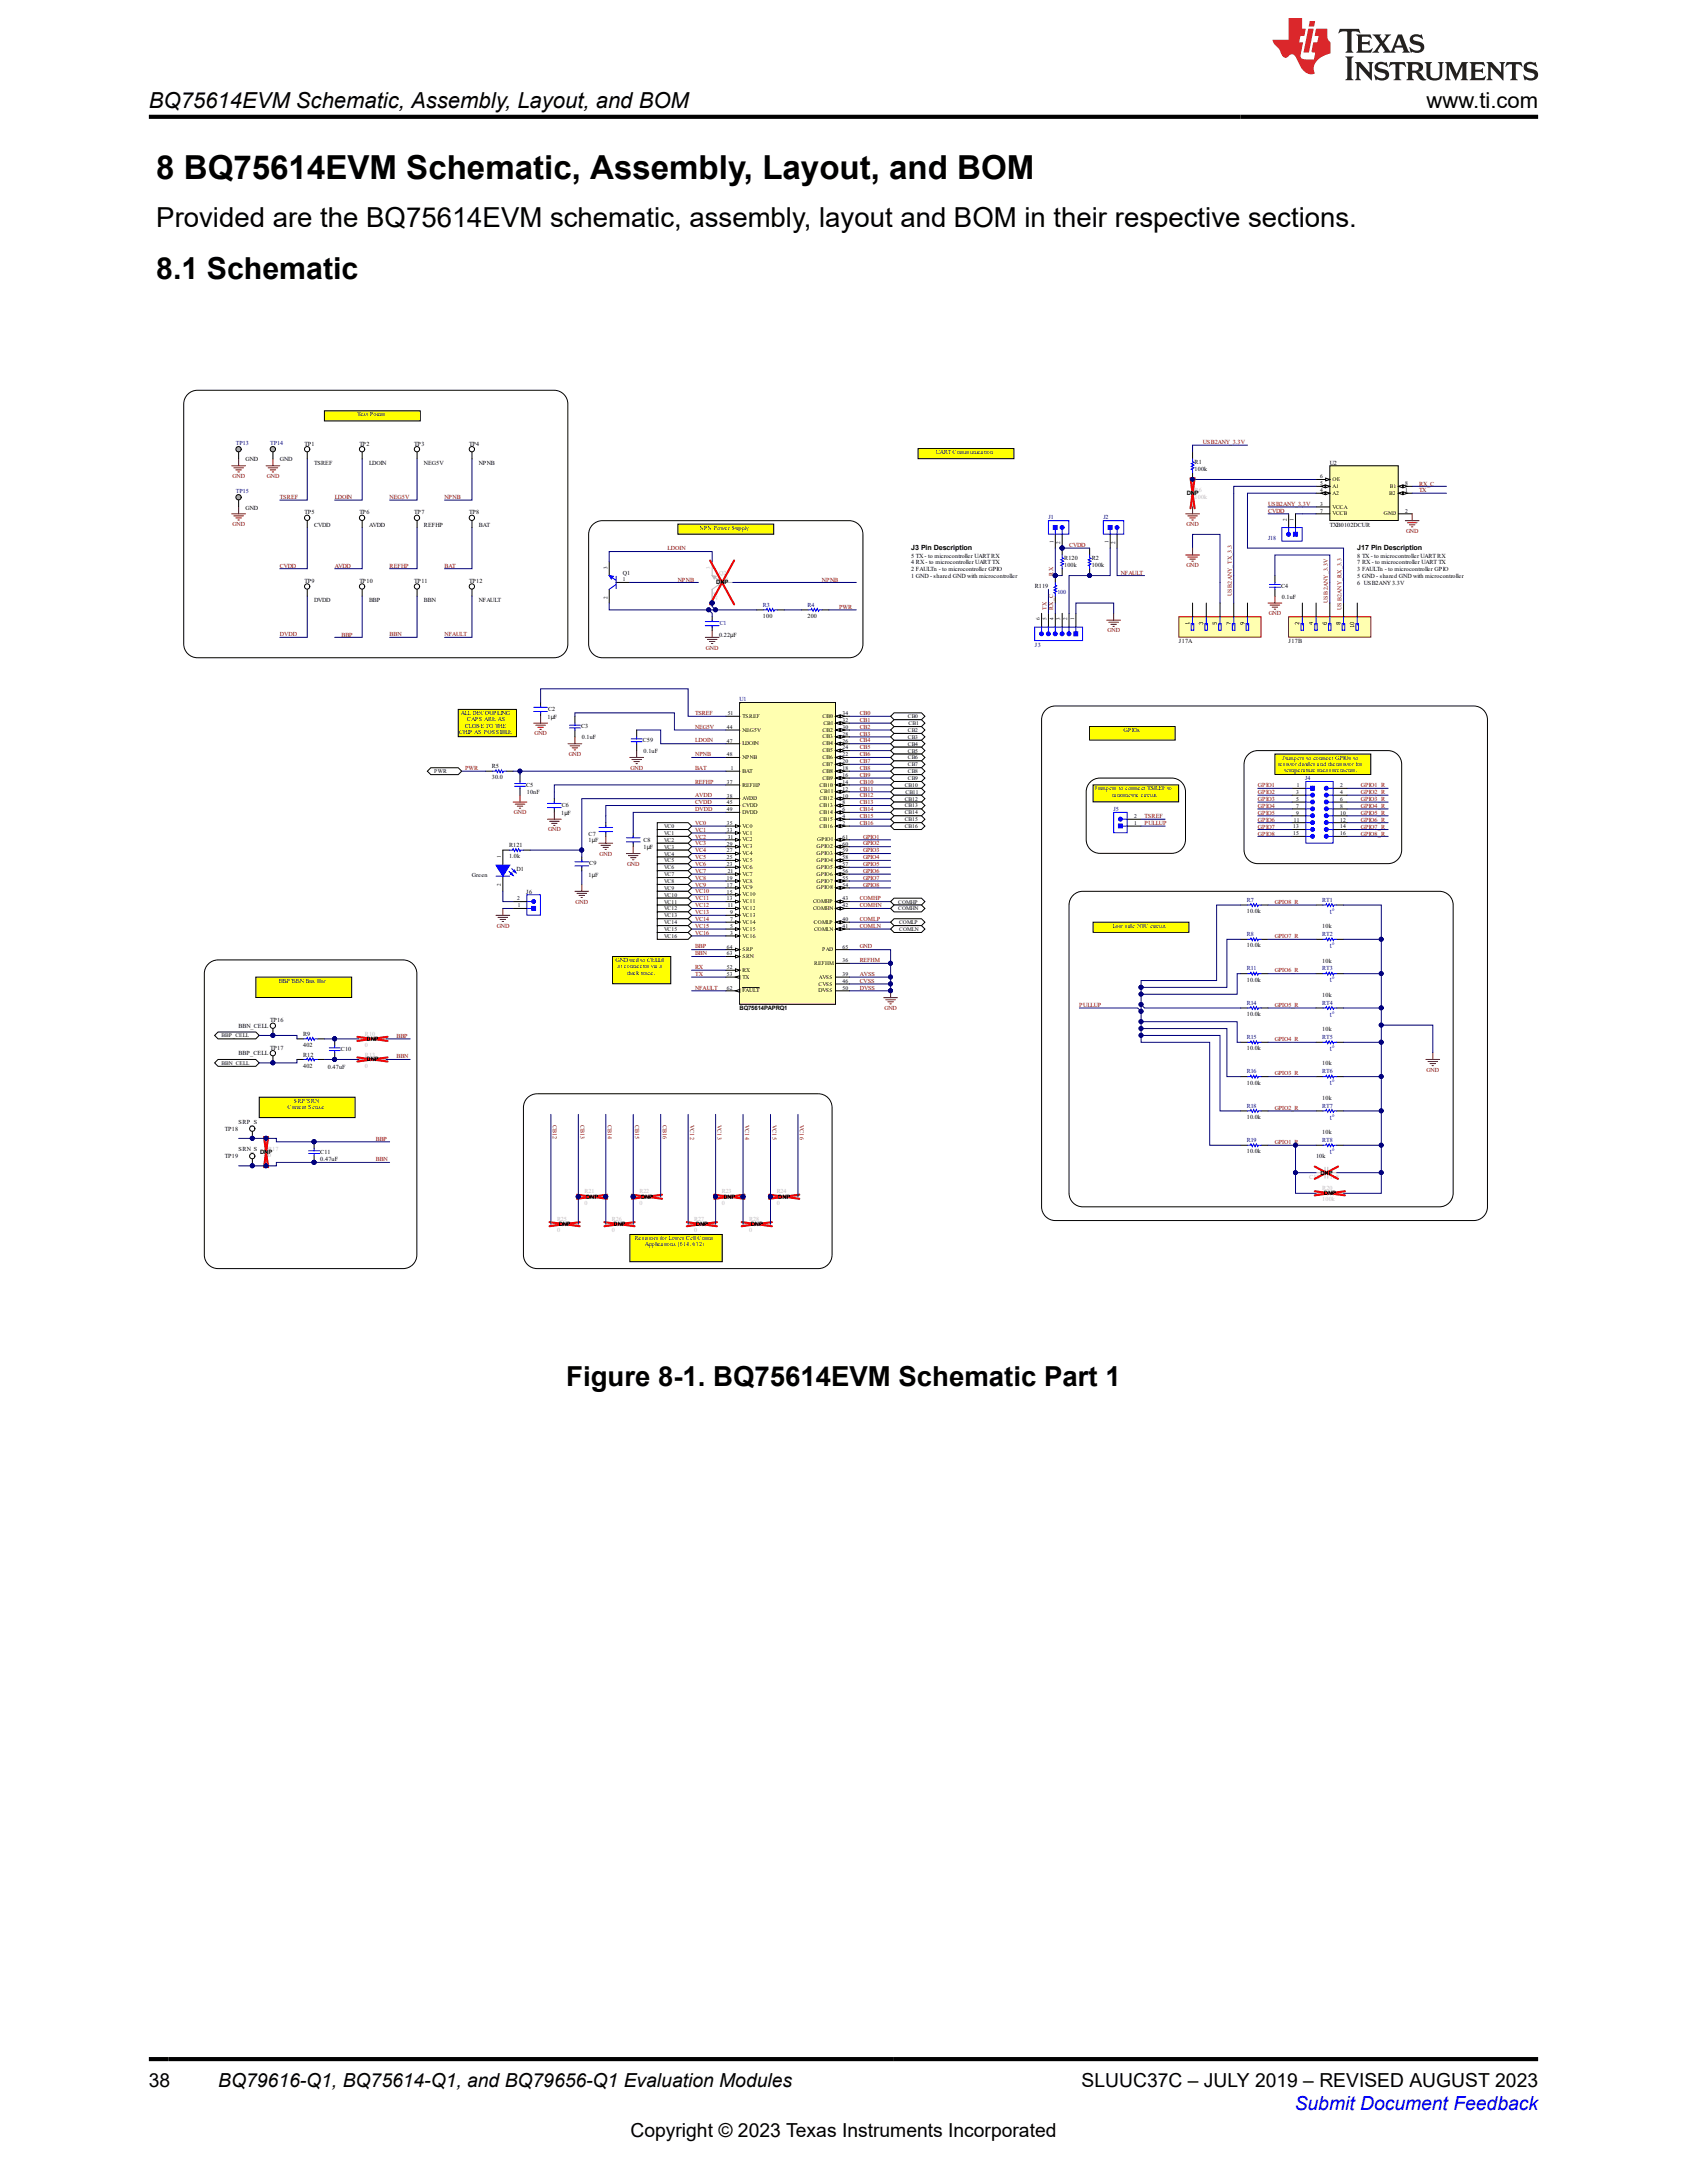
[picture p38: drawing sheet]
<svg xmlns="http://www.w3.org/2000/svg" width="216mm" height="279mm" viewBox="0 0 216 279" stroke-linecap="round" stroke-linejoin="round" font-family="sans-serif">
<defs><g id="words">
<text font-size="4.2" x="20" y="22.9">8 BQ75614EVM Schematic, Assembly, Layout, and BOM</text>
<text font-size="3.9" x="20" y="35.7">8.1 Schematic</text>
<g font-size="3.5">
<text x="20" y="29.1">Provided are the BQ75614EVM schematic, assembly, layout and BOM in their respective sections.</text>
<text x="72.5" y="177.4">Figure 8-1. BQ75614EVM Schematic Part 1</text>
</g>
<g font-size="2.8">
<text x="19" y="13.8">BQ75614EVM Schematic, Assembly, Layout, and BOM</text>
<text x="182.6" y="13.8">www.ti.com</text>
</g>
<g font-size="2.5">
<text x="19" y="267.1">38</text>
<text x="27.9" y="267.1">BQ79616-Q1, BQ75614-Q1, and BQ79656-Q1 Evaluation Modules</text>
<text x="138.4" y="267.1">SLUUC37C – JULY 2019 – REVISED AUGUST 2023</text>
<text x="80.7" y="273.5">Copyright © 2023 Texas Instruments Incorporated</text>
</g>
<text font-size="2.5" fill="#00f" x="165.7" y="270">Submit Document Feedback</text>
<g font-size=".9">
<text x="116.6" y="70.5">J3 Pin Description</text>
<text x="173.7" y="70.5">J17 Pin Description</text>
</g>
<g font-size=".9" fill="#00f">
<text x="170.2" y="117">t°</text>
<text x="170.2" y="121.3">t°</text>
<text x="170.2" y="125.7">t°</text>
<text x="170.2" y="130.1">t°</text>
<text x="170.2" y="134.5">t°</text>
<text x="170.2" y="143.3">t°</text>
<text x="170.2" y="138.9">t°</text>
<text x="170.2" y="147.7">t°</text>
</g>
<g font-size=".8">
<text x="45.7" y="53.3">Test Points</text>
<text x="31.4" y="59.1">GND</text>
<text x="35.8" y="59.1">GND</text>
<text x="39" y="57">TP1</text>
<text x="40.2" y="59.5">TSREF</text>
<text x="46" y="57">TP2</text>
<text x="47.2" y="59.5">LDOIN</text>
<text x="53" y="57">TP3</text>
<text x="54.3" y="59.5">NEG5V</text>
<text x="60.1" y="57">TP4</text>
<text x="61.3" y="59.5">NPNB</text>
<text x="119.7" y="58.1">UART Communication</text>
<text x="152.9" y="59.4">R1</text>
<text x="170.2" y="59.5">U2</text>
<text x="31.4" y="65.2">GND</text>
<text x="39" y="65.8">TP5</text>
<text x="46" y="65.8">TP6</text>
<text x="53" y="65.8">TP7</text>
<text x="60.1" y="65.8">TP8</text>
<text x="151.9" y="63.4">DNP</text>
<text x="152.9" y="60.3">100k</text>
<text x="40.2" y="67.4">CVDD</text>
<text x="47.2" y="67.4">AVDD</text>
<text x="54.3" y="67.4">REFHP</text>
<text x="61.3" y="67.4">BAT</text>
<text x="89.5" y="67.8">NPN Power Supply</text>
<text x="116.6" y="71.4">5 TX - to microcontroller UART RX</text>
<text x="136.2" y="71.7">R120</text>
<text x="139.7" y="71.7">R2</text>
<text x="170.2" y="67.4">TXB0102DCUR</text>
<text x="173.7" y="71.4">8 TX - to microcontroller UART RX</text>
<text x="39" y="74.6">TP9</text>
<text x="40.2" y="77.1">DVDD</text>
<text x="46" y="74.6">TP10</text>
<text x="47.2" y="77.1">BBP</text>
<text x="53" y="74.6">TP11</text>
<text x="54.3" y="77.1">BBN</text>
<text x="60.1" y="74.6">TP12</text>
<text x="61.3" y="77.1">NFAULT</text>
<text x="79.7" y="73.6">Q1</text>
<text x="91.7" y="74.8">DNP</text>
<text x="116.6" y="72.2">4 RX - to microcontroller UART TX</text>
<text x="116.6" y="73.1">2 FAULTn - to microcontroller GPIO</text>
<text x="116.6" y="74">1 GND - shared GND with microcontroller</text>
<text x="132.4" y="75.3">R119</text>
<text x="136.2" y="72.6">100k</text>
<text x="139.7" y="72.6">100k</text>
<text x="164" y="75.2">C4</text>
<text x="164" y="76.6">0.1uF</text>
<text x="173.7" y="72.2">7 RX - to microcontroller UART TX</text>
<text x="173.7" y="73.1">3 FAULTn - to microcontroller GPIO</text>
<text x="173.7" y="74">5 GND - shared GND with microcontroller</text>
<text x="173.7" y="74.9">6 USB2ANY 3.3V</text>
<text x="92" y="81.5">0.22µF</text>
<text x="97.6" y="79.1">100</text>
<text x="103.4" y="79.1">200</text>
<text x="150.9" y="82.3">J17A</text>
<text x="164.9" y="82.3">J17B</text>
<text x="58.8" y="94">CHIP AS POSSIBLE</text>
<text x="59" y="91.5">ALL DECOUPLING</text>
<text x="59.5" y="93.1">CLOSE TO THE</text>
<text x="59.8" y="92.3">CAPS ARE AS</text>
<text x="70.1" y="92">1µF</text>
<text x="70.2" y="91">C2</text>
<text x="74.4" y="93.2">C3</text>
<text x="74.5" y="94.6">0.1uF</text>
<text x="82.3" y="95">C59</text>
<text x="143.8" y="93.7">GPIOs</text>
<text x="62.9" y="99.7">30.0</text>
<text x="62.9" y="98.3">R5</text>
<text x="67.3" y="100.7">C5</text>
<text x="67.4" y="101.7">10nF</text>
<text x="82.4" y="96.4">0.1uF</text>
<text x="140.1" y="101.2">Jumpers to connect TSREF to</text>
<text x="142.3" y="102">ratiometric circuit.</text>
<text x="163.6" y="98">resistor divider and thermistor for</text>
<text x="164.1" y="97.2">Jumpers to connect GPIOs to</text>
<text x="164.4" y="98.8">temperature measurements.</text>
<text x="71.8" y="104.3">1µF</text>
<text x="71.9" y="103.3">C6</text>
<text x="75.3" y="107.8">1µF</text>
<text x="75.3" y="106.9">C7</text>
<text x="82.4" y="107.8">C8</text>
<text x="60.4" y="112.2">Green</text>
<text x="65.1" y="109.8">1.0k</text>
<text x="65.1" y="108.4">R121</text>
<text x="66.1" y="111.4">D1</text>
<text x="75.3" y="112.2">1µF</text>
<text x="75.4" y="110.7">C9</text>
<text x="82.4" y="108.7">1µF</text>
<text x="67.3" y="114.4">J6</text>
<text x="142.4" y="118.7">Low side NTC circuit.</text>
<text x="159.6" y="116.9">10.0k</text>
<text x="169.2" y="118.8">10k</text>
<text x="35.7" y="125.8">BBP/BBN Bus Bar</text>
<text x="78.8" y="123.1">GND tied to CELL0</text>
<text x="79" y="123.9">at connector via a</text>
<text x="80.3" y="124.8">thick trace.</text>
<text x="159.6" y="125.7">10.0k</text>
<text x="159.6" y="121.3">10.0k</text>
<text x="169.2" y="123.2">10k</text>
<text x="30.5" y="131.5">BBN_CELL</text>
<text x="34.6" y="130.8">TP16</text>
<text x="94.7" y="129.3">BQ75614PAPRQ1</text>
<text x="159.6" y="130">10.0k</text>
<text x="169.2" y="127.6">10k</text>
<text x="169.2" y="132">10k</text>
<text x="30.5" y="135.1">BBP_CELL</text>
<text x="34.6" y="134.3">TP17</text>
<text x="38.8" y="134">402</text>
<text x="38.8" y="132.6">R9</text>
<text x="38.8" y="136.6">402</text>
<text x="38.8" y="135.2">R12</text>
<text x="42" y="136.8">0.47uF</text>
<text x="43.6" y="134.5">C10</text>
<text x="46.9" y="135.9">DNP</text>
<text x="46.9" y="133.2">DNP</text>
<text x="159.6" y="134.4">10.0k</text>
<text x="169.2" y="136.4">10k</text>
<text x="30.5" y="143.8">SRP_S</text>
<text x="36.8" y="142">Current Sense</text>
<text x="37.6" y="141.1">SRP/SRN</text>
<text x="159.6" y="138.8">10.0k</text>
<text x="159.6" y="143.2">10.0k</text>
<text x="169.2" y="140.8">10k</text>
<text x="28.8" y="148.2">TP19</text>
<text x="28.8" y="144.7">TP18</text>
<text x="30.5" y="147.3">SRN_S</text>
<text x="33.3" y="147.7">DNP</text>
<text x="41" y="148.6">0.47uF</text>
<text x="41" y="147.7">C11</text>
<text x="159.6" y="147.6">10.0k</text>
<text x="168.4" y="148.2">10k</text>
<text x="169.2" y="145.2">10k</text>
<text x="75" y="153.4">DNP</text>
<text x="82" y="153.4">DNP</text>
<text x="92.6" y="153.4">DNP</text>
<text x="99.6" y="153.4">DNP</text>
<text x="169" y="150.3">DNP</text>
<text x="169.4" y="153">DNP</text>
<text x="71.5" y="156.9">DNP</text>
<text x="78.5" y="156.9">DNP</text>
<text x="81.2" y="158.7">Resistors for Lower Cell Count</text>
<text x="82.5" y="159.5">Applications (614, 612)</text>
<text x="89.1" y="156.9">DNP</text>
<text x="96.1" y="156.9">DNP</text>
</g>
<g font-size=".8" fill="#000080">
<text x="30.2" y="57">TP13</text>
<text x="34.6" y="57">TP14</text>
<text x="30.2" y="63.1">TP15</text>
<text x="134.2" y="66.5">J1</text>
<text x="141.2" y="66.5">J2</text>
<text x="162.3" y="69.1">J18</text>
<text x="97.6" y="77.6">R3</text>
<text x="103.4" y="77.6">R4</text>
<text x="135.3" y="76.1">100</text>
<text x="92.1" y="80">C1</text>
<text x="132.4" y="82.8">J3</text>
<text x="94.7" y="89.8">U1</text>
<text x="167" y="99.9">J4</text>
<text x="142.5" y="103.8">J5</text>
<text x="159.6" y="115.4">R7</text>
<text x="159.6" y="119.8">R8</text>
<text x="169.2" y="119.8">RT2</text>
<text x="169.2" y="115.4">RT1</text>
<text x="159.6" y="124.2">R11</text>
<text x="169.2" y="124.2">RT3</text>
<text x="159.6" y="128.6">R14</text>
<text x="169.2" y="128.6">RT4</text>
<text x="159.6" y="137.4">R16</text>
<text x="159.6" y="133">R15</text>
<text x="169.2" y="133">RT5</text>
<text x="169.2" y="137.4">RT6</text>
<text x="159.6" y="141.8">R18</text>
<text x="169.2" y="141.8">RT7</text>
<text x="159.6" y="146.2">R19</text>
<text x="169.2" y="146.2">RT8</text>
</g>
<g font-size=".8" fill="#800000">
<text x="153.9" y="56.9">USB2ANY_3.3V</text>
<text x="29.7" y="61.2">GND</text>
<text x="34.1" y="61.2">GND</text>
<text x="35.8" y="63.9">TSREF</text>
<text x="42.8" y="63.9">LDOIN</text>
<text x="49.9" y="63.9">NEG5V</text>
<text x="56.9" y="63.9">NPNB</text>
<text x="162.3" y="65.7">CVDD</text>
<text x="162.3" y="64.8">USB2ANY_3.3V</text>
<text x="181.6" y="62.1">RX_C</text>
<text x="181.6" y="63">TX</text>
<text x="29.7" y="67.3">GND</text>
<text x="85.4" y="70.4">LDOIN</text>
<text x="136.8" y="70">CVDD</text>
<text x="151.8" y="67.3">GND</text>
<text x="179.9" y="68.2">GND</text>
<text x="35.8" y="72.7">CVDD</text>
<text x="42.8" y="72.7">AVDD</text>
<text x="49.9" y="72.7">REFHP</text>
<text x="56.9" y="72.7">BAT</text>
<text x="86.8" y="74.4">NPNB</text>
<text x="105.2" y="74.4">NPNB</text>
<text x="107.4" y="77.9">PWR</text>
<text x="134.8" y="73.7" transform="rotate(-90 134.8 73.7)">RX</text>
<text x="143.4" y="73.6">NFAULT</text>
<text x="151.8" y="72.6">GND</text>
<text x="157.6" y="76.3" transform="rotate(-90 157.6 76.3)">USB2ANY_TX_3.3</text>
<text x="169.9" y="77.2" transform="rotate(-90 169.9 77.2)">USB2ANY_3.3V</text>
<text x="35.8" y="81.4">DVDD</text>
<text x="43.7" y="81.5">BBP</text>
<text x="49.9" y="81.4">BBN</text>
<text x="56.9" y="81.4">NFAULT</text>
<text x="90.4" y="83.1">GND</text>
<text x="133.9" y="78.1" transform="rotate(-90 133.9 78.1)">TX</text>
<text x="134.8" y="78.1" transform="rotate(-90 134.8 78.1)">RX_C</text>
<text x="141.7" y="80.9">GND</text>
<text x="162.4" y="78.7">GND</text>
<text x="171.7" y="78.1" transform="rotate(-90 171.7 78.1)">USB2ANY_RX_3.3</text>
<text x="68.4" y="94.1">GND</text>
<text x="88.9" y="95">LDOIN</text>
<text x="88.9" y="93.3">NEG5V</text>
<text x="88.9" y="91.5">TSREF</text>
<text x="110" y="91.5">CB0</text>
<text x="110" y="92.4">CB1</text>
<text x="110" y="93.3">CB2</text>
<text x="110" y="94.1">CB3</text>
<text x="110" y="95">CB4</text>
<text x="110" y="95.9">CB5</text>
<text x="59.5" y="98.5">PWR</text>
<text x="72.8" y="96.8">GND</text>
<text x="80.7" y="98.5">GND</text>
<text x="88.9" y="100.3">REFHP</text>
<text x="88.9" y="98.5">BAT</text>
<text x="88.9" y="96.8">NPNB</text>
<text x="110" y="96.8">CB6</text>
<text x="110" y="97.7">CB7</text>
<text x="110" y="98.5">CB8</text>
<text x="110" y="99.4">CB9</text>
<text x="110" y="100.3">CB10</text>
<text x="110" y="101.2">CB11</text>
<text x="161" y="101.7">GPIO2</text>
<text x="161" y="100.8">GPIO1</text>
<text x="174.1" y="101.7">GPIO2_R</text>
<text x="174.1" y="100.8">GPIO1_R</text>
<text x="65.8" y="104.2">GND</text>
<text x="70.2" y="106.4">GND</text>
<text x="88.9" y="107.3">VC2</text>
<text x="88.9" y="106.4">VC1</text>
<text x="88.9" y="105.6">VC0</text>
<text x="88.9" y="103.8">DVDD</text>
<text x="88.9" y="102.9">CVDD</text>
<text x="88.9" y="102.1">AVDD</text>
<text x="110" y="102.1">CB12</text>
<text x="110" y="102.9">CB13</text>
<text x="110" y="103.8">CB14</text>
<text x="110" y="104.7">CB15</text>
<text x="110" y="105.6">CB16</text>
<text x="110.5" y="107.3">GPIO1</text>
<text x="146.5" y="105.6">PULLUP</text>
<text x="146.5" y="104.7">TSREF</text>
<text x="161" y="106.9">GPIO8</text>
<text x="161" y="105.2">GPIO6</text>
<text x="161" y="106.1">GPIO7</text>
<text x="161" y="104.3">GPIO5</text>
<text x="161" y="103.4">GPIO4</text>
<text x="161" y="102.5">GPIO3</text>
<text x="174.1" y="106.9">GPIO8_R</text>
<text x="174.1" y="104.3">GPIO5_R</text>
<text x="174.1" y="105.2">GPIO6_R</text>
<text x="174.1" y="106.1">GPIO7_R</text>
<text x="174.1" y="103.4">GPIO4_R</text>
<text x="174.1" y="102.5">GPIO3_R</text>
<text x="76.7" y="109.5">GND</text>
<text x="80.3" y="110.8">GND</text>
<text x="88.9" y="113.5">VC9</text>
<text x="88.9" y="112.6">VC8</text>
<text x="88.9" y="111.7">VC7</text>
<text x="88.9" y="110.8">VC6</text>
<text x="88.9" y="110">VC5</text>
<text x="88.9" y="109.1">VC4</text>
<text x="88.9" y="108.2">VC3</text>
<text x="110.5" y="111.7">GPIO6</text>
<text x="110.5" y="112.6">GPIO7</text>
<text x="110.5" y="113.5">GPIO8</text>
<text x="110.5" y="108.2">GPIO2</text>
<text x="110.5" y="109.1">GPIO3</text>
<text x="110.5" y="110">GPIO4</text>
<text x="110.5" y="110.8">GPIO5</text>
<text x="63.6" y="118.7">GND</text>
<text x="73.7" y="115.6">GND</text>
<text x="88.9" y="119.6">VC16</text>
<text x="88.9" y="118.7">VC15</text>
<text x="88.9" y="117.9">VC14</text>
<text x="88.9" y="117">VC13</text>
<text x="88.9" y="116.1">VC12</text>
<text x="88.9" y="115.2">VC11</text>
<text x="88.9" y="114.4">VC10</text>
<text x="110" y="115.2">COMHP</text>
<text x="110" y="116.1">COMHN</text>
<text x="110" y="117.9">COMLP</text>
<text x="110" y="118.7">COMLN</text>
<text x="163.2" y="115.7">GPIO8_R</text>
<text x="88.9" y="124.9">TX</text>
<text x="88.9" y="124">RX</text>
<text x="88.9" y="122.3">BBN</text>
<text x="88.9" y="121.4">BBP</text>
<text x="110" y="121.4">GND</text>
<text x="110" y="123.1">REFHM</text>
<text x="110" y="124.9">AVSS</text>
<text x="110" y="125.8">CVSS</text>
<text x="163.2" y="124.5">GPIO6_R</text>
<text x="163.2" y="120.1">GPIO7_R</text>
<text x="88.9" y="126.7">NFAULT</text>
<text x="110" y="126.7">DVSS</text>
<text x="113.2" y="129.3">GND</text>
<text x="138.1" y="128.9">PULLUP</text>
<text x="163.2" y="128.8">GPIO5_R</text>
<text x="50.7" y="135.4">BBN</text>
<text x="50.7" y="132.8">BBP</text>
<text x="163.2" y="137.6">GPIO3_R</text>
<text x="163.2" y="133.2">GPIO4_R</text>
<text x="182.6" y="137.2">GND</text>
<text x="70.8" y="143.9" transform="rotate(90 70.8 143.9)">CB12</text>
<text x="74.3" y="143.9" transform="rotate(90 74.3 143.9)">CB13</text>
<text x="77.8" y="143.9" transform="rotate(90 77.8 143.9)">CB14</text>
<text x="81.3" y="143.9" transform="rotate(90 81.3 143.9)">CB15</text>
<text x="84.8" y="143.9" transform="rotate(90 84.8 143.9)">CB16</text>
<text x="88.3" y="143.9" transform="rotate(90 88.3 143.9)">VC12</text>
<text x="91.8" y="143.9" transform="rotate(90 91.8 143.9)">VC13</text>
<text x="95.4" y="143.9" transform="rotate(90 95.4 143.9)">VC14</text>
<text x="98.9" y="143.9" transform="rotate(90 98.9 143.9)">VC15</text>
<text x="102.4" y="143.9" transform="rotate(90 102.4 143.9)">VC16</text>
<text x="163.2" y="142">GPIO2_R</text>
<text x="48.1" y="148.6">BBN</text>
<text x="48.1" y="146">BBP</text>
<text x="163.2" y="146.4">GPIO1_R</text>
</g>
<g font-size=".8" fill="#c0bebc">
<text x="152.9" y="63.8">100k</text>
<text x="152.9" y="62.9">R6</text>
<text x="91.8" y="76.8" transform="rotate(-90 91.8 76.8)">2,4</text>
<text x="92" y="73.6">Q2</text>
<text x="46.7" y="132.6">R10</text>
<text x="46.7" y="135.2">R13</text>
<text x="34.3" y="148.1">0</text>
<text x="34.3" y="147.3">R17</text>
<text x="74.8" y="152.7">R21</text>
<text x="81.8" y="152.7">R22</text>
<text x="92.4" y="152.7">R23</text>
<text x="99.4" y="152.7">R24</text>
<text x="167.6" y="150.9">C12</text>
<text x="169.2" y="153.8">100k</text>
<text x="169.2" y="152.4">R20</text>
<text x="170.2" y="150.9">1uF</text>
<text x="71.3" y="156.3">R25</text>
<text x="78.3" y="156.3">R26</text>
<text x="88.9" y="156.3">R27</text>
<text x="95.9" y="156.3">R28</text>
</g>
<g font-size=".7">
<text x="169" y="64.7">3</text>
<text x="169" y="63">4</text>
<text x="169" y="62.1">5</text>
<text x="169" y="61.2">6</text>
<text x="169" y="65.6">7</text>
<text x="170.5" y="65.1">VCCA</text>
<text x="170.5" y="63.3">A2</text>
<text x="170.5" y="62.5">A1</text>
<text x="170.5" y="61.6">OE</text>
<text x="170.5" y="66">VCCB</text>
<text x="177.1" y="66">GND</text>
<text x="177.8" y="63.3">B2</text>
<text x="177.9" y="62.5">B1</text>
<text x="179.9" y="63">1</text>
<text x="179.9" y="65.6">2</text>
<text x="179.9" y="62.1">8</text>
<text x="134.8" y="69.5" transform="rotate(-90 134.8 69.5)">1</text>
<text x="135.7" y="69.6" transform="rotate(-90 135.7 69.6)">2</text>
<text x="141.8" y="69.5" transform="rotate(-90 141.8 69.5)">1</text>
<text x="142.7" y="69.6" transform="rotate(-90 142.7 69.6)">2</text>
<text x="164.7" y="66.6" transform="rotate(-90 164.7 66.6)">2</text>
<text x="165.6" y="66.6" transform="rotate(-90 165.6 66.6)">1</text>
<text x="77.7" y="76.7" transform="rotate(-90 77.7 76.7)">2</text>
<text x="77.7" y="72.8" transform="rotate(-90 77.7 72.8)">3</text>
<text x="79.7" y="74.4">1</text>
<text x="133.1" y="79.4" transform="rotate(-90 133.1 79.4)">6</text>
<text x="133.9" y="79.4" transform="rotate(-90 133.9 79.4)">5</text>
<text x="134.8" y="79.4" transform="rotate(-90 134.8 79.4)">4</text>
<text x="135.7" y="79.4" transform="rotate(-90 135.7 79.4)">3</text>
<text x="136.6" y="79.4" transform="rotate(-90 136.6 79.4)">2</text>
<text x="137.5" y="79.4" transform="rotate(-90 137.5 79.4)">1</text>
<text x="152.2" y="79.9" transform="rotate(-90 152.2 79.9)">1</text>
<text x="154" y="80" transform="rotate(-90 154 80)">3</text>
<text x="155.7" y="80" transform="rotate(-90 155.7 80)">5</text>
<text x="157.5" y="80" transform="rotate(-90 157.5 80)">7</text>
<text x="159.3" y="80" transform="rotate(-90 159.3 80)">9</text>
<text x="166.3" y="80" transform="rotate(-90 166.3 80)">2</text>
<text x="168" y="80" transform="rotate(-90 168 80)">4</text>
<text x="169.8" y="80" transform="rotate(-90 169.8 80)">6</text>
<text x="171.6" y="80" transform="rotate(-90 171.6 80)">8</text>
<text x="173.3" y="80.4" transform="rotate(-90 173.3 80.4)">10</text>
<text x="93" y="93.3">44</text>
<text x="93" y="95">47</text>
<text x="93.1" y="91.5">51</text>
<text x="95" y="93.6">NEG5V</text>
<text x="95" y="95.4">LDOIN</text>
<text x="95" y="91.9">TSREF</text>
<text x="105.3" y="94.5">CB3</text>
<text x="105.3" y="95.4">CB4</text>
<text x="105.3" y="91.9">CB0</text>
<text x="105.3" y="93.6">CB2</text>
<text x="105.4" y="92.8">CB1</text>
<text x="107.8" y="95.9">24</text>
<text x="107.8" y="94.2">28</text>
<text x="107.8" y="95">26</text>
<text x="107.8" y="91.5">34</text>
<text x="107.8" y="92.4">32</text>
<text x="107.8" y="93.3">30</text>
<text x="116.2" y="91.9">CB0</text>
<text x="116.2" y="93.7">CB2</text>
<text x="116.2" y="94.6">CB3</text>
<text x="116.2" y="95.4">CB4</text>
<text x="116.3" y="92.8">CB1</text>
<text x="55.6" y="99">PWR</text>
<text x="93" y="100.3">37</text>
<text x="93" y="96.8">48</text>
<text x="93.5" y="98.6">1</text>
<text x="95" y="100.7">REFHP</text>
<text x="95" y="97.2">NPNB</text>
<text x="95" y="98.9">BAT</text>
<text x="104.9" y="100.7">CB10</text>
<text x="105" y="101.5">CB11</text>
<text x="105.3" y="98.9">CB8</text>
<text x="105.3" y="99.8">CB9</text>
<text x="105.3" y="96.3">CB5</text>
<text x="105.3" y="97.2">CB6</text>
<text x="105.3" y="98">CB7</text>
<text x="107.8" y="100.3">14</text>
<text x="107.8" y="101.2">12</text>
<text x="107.8" y="98.6">18</text>
<text x="107.8" y="99.4">16</text>
<text x="107.8" y="96.8">22</text>
<text x="107.8" y="97.7">20</text>
<text x="115.8" y="100.7">CB10</text>
<text x="115.9" y="101.6">CB11</text>
<text x="116.2" y="96.3">CB5</text>
<text x="116.2" y="97.2">CB6</text>
<text x="116.2" y="98.1">CB7</text>
<text x="116.2" y="99">CB8</text>
<text x="116.2" y="99.8">CB9</text>
<text x="165.9" y="101.6">3</text>
<text x="166" y="100.8">1</text>
<text x="171.5" y="100.8">2</text>
<text x="171.5" y="101.6">4</text>
<text x="85" y="106">VC0</text>
<text x="85" y="106.9">VC1</text>
<text x="85" y="107.7">VC2</text>
<text x="93" y="102.1">38</text>
<text x="93" y="105.6">35</text>
<text x="93" y="103">45</text>
<text x="93" y="103.8">49</text>
<text x="93" y="106.5">33</text>
<text x="93.1" y="107.3">31</text>
<text x="95" y="102.4">AVDD</text>
<text x="95" y="105.9">VC0</text>
<text x="95" y="103.3">CVDD</text>
<text x="95" y="104.2">DVDD</text>
<text x="95" y="107.7">VC2</text>
<text x="95" y="106.8">VC1</text>
<text x="104.6" y="107.7">GPIO1</text>
<text x="104.9" y="103.3">CB13</text>
<text x="104.9" y="104.2">CB14</text>
<text x="104.9" y="102.4">CB12</text>
<text x="104.9" y="105.1">CB15</text>
<text x="104.9" y="105.9">CB16</text>
<text x="107.8" y="107.3">61</text>
<text x="107.8" y="103">8</text>
<text x="107.8" y="103.8">6</text>
<text x="107.8" y="102.1">10</text>
<text x="107.8" y="104.7">4</text>
<text x="107.8" y="105.6">2</text>
<text x="115.8" y="102.5">CB12</text>
<text x="115.8" y="103.3">CB13</text>
<text x="115.8" y="104.2">CB14</text>
<text x="115.8" y="105.1">CB15</text>
<text x="115.8" y="106">CB16</text>
<text x="145.2" y="105.6">1</text>
<text x="145.2" y="104.7">2</text>
<text x="165.5" y="106">13</text>
<text x="165.5" y="106.9">15</text>
<text x="165.6" y="105.1">11</text>
<text x="165.9" y="102.5">5</text>
<text x="165.9" y="103.4">7</text>
<text x="165.9" y="104.3">9</text>
<text x="171.5" y="102.5">6</text>
<text x="171.5" y="103.4">8</text>
<text x="171.5" y="104.3">10</text>
<text x="171.5" y="105.1">12</text>
<text x="171.5" y="106">14</text>
<text x="171.5" y="106.9">16</text>
<text x="64.1" y="113.4" transform="rotate(-90 64.1 113.4)">2</text>
<text x="64.1" y="109.9" transform="rotate(-90 64.1 109.9)">1</text>
<text x="85" y="108.6">VC3</text>
<text x="85" y="109.5">VC4</text>
<text x="85" y="110.4">VC5</text>
<text x="85" y="111.3">VC6</text>
<text x="85" y="112.1">VC7</text>
<text x="85" y="113">VC8</text>
<text x="85" y="113.9">VC9</text>
<text x="93" y="113.5">17</text>
<text x="93" y="110.9">23</text>
<text x="93" y="112.6">19</text>
<text x="93" y="109.1">27</text>
<text x="93" y="110">25</text>
<text x="93" y="108.2">29</text>
<text x="93.1" y="111.7">21</text>
<text x="95" y="113.8">VC9</text>
<text x="95" y="112.1">VC7</text>
<text x="95" y="111.2">VC6</text>
<text x="95" y="113">VC8</text>
<text x="95" y="109.5">VC4</text>
<text x="95" y="110.3">VC5</text>
<text x="95" y="108.6">VC3</text>
<text x="104.5" y="111.2">GPIO5</text>
<text x="104.5" y="110.3">GPIO4</text>
<text x="104.5" y="112.1">GPIO6</text>
<text x="104.5" y="113">GPIO7</text>
<text x="104.5" y="108.6">GPIO2</text>
<text x="104.5" y="109.5">GPIO3</text>
<text x="104.5" y="113.8">GPIO8</text>
<text x="107.8" y="110.9">57</text>
<text x="107.8" y="110">58</text>
<text x="107.8" y="111.7">56</text>
<text x="107.8" y="112.6">55</text>
<text x="107.8" y="108.2">60</text>
<text x="107.8" y="109.1">59</text>
<text x="107.8" y="113.5">54</text>
<text x="66.2" y="115.2">2</text>
<text x="66.3" y="116.1">1</text>
<text x="85" y="114.8">VC10</text>
<text x="85" y="115.6">VC11</text>
<text x="85" y="116.5">VC12</text>
<text x="85" y="117.4">VC13</text>
<text x="85" y="118.3">VC14</text>
<text x="85" y="119.2">VC15</text>
<text x="93" y="115.2">13</text>
<text x="93" y="114.4">15</text>
<text x="93.1" y="116.1">11</text>
<text x="93.4" y="117.9">7</text>
<text x="93.4" y="118.8">5</text>
<text x="93.4" y="117">9</text>
<text x="93.4" y="119.6">3</text>
<text x="95" y="118.2">VC14</text>
<text x="95" y="116.5">VC12</text>
<text x="95" y="115.6">VC11</text>
<text x="95" y="119.1">VC15</text>
<text x="95" y="117.4">VC13</text>
<text x="95" y="114.7">VC10</text>
<text x="95" y="120">VC16</text>
<text x="104.1" y="116.5">COMHN</text>
<text x="104.1" y="115.6">COMHP</text>
<text x="104.2" y="118.2">COMLP</text>
<text x="104.2" y="119.1">COMLN</text>
<text x="107.8" y="117.9">40</text>
<text x="107.8" y="116.1">42</text>
<text x="107.8" y="115.2">43</text>
<text x="107.8" y="118.8">41</text>
<text x="114.9" y="115.6">COMHP</text>
<text x="114.9" y="116.5">COMHN</text>
<text x="115.1" y="118.3">COMLP</text>
<text x="115.1" y="119.2">COMLN</text>
<text x="85" y="120">VC16</text>
<text x="93" y="122.3">63</text>
<text x="93" y="121.4">64</text>
<text x="93" y="124.9">53</text>
<text x="93" y="124">52</text>
<text x="95" y="122.6">SRN</text>
<text x="95" y="121.7">SRP</text>
<text x="95" y="125.3">TX</text>
<text x="95" y="124.4">RX</text>
<text x="104.2" y="123.5">REFHM</text>
<text x="104.8" y="125.3">AVSS</text>
<text x="105.2" y="121.7">PAD</text>
<text x="107.8" y="123.2">36</text>
<text x="107.8" y="124.9">39</text>
<text x="107.8" y="125.8">46</text>
<text x="107.8" y="121.4">65</text>
<text x="93" y="126.7">62</text>
<text x="95" y="127">FAULT</text>
<text x="104.8" y="126.1">CVSS</text>
<text x="104.8" y="127">DVSS</text>
<text x="107.8" y="126.7">50</text>
<text x="28.3" y="132.8">BBP_CELL</text>
<text x="28.3" y="136.3">BBN_CELL</text>
</g>
<g font-size=".7" fill="#c0bebc">
<text x="90.9" y="72.8" transform="rotate(-90 90.9 72.8)">3</text>
<text x="92.9" y="74.4">1</text>
</g>
</g></defs>
<path d="M58.6 90.8h7.5v3.5h-7.5z" fill="#ff0"/>
<path d="M58.6 90.8h7.5v3.5h-7.5z" fill="none" stroke="#000" stroke-width=".13"/>
<path d="M78.4 122.4h7.4v3.5h-7.4z" fill="#ff0"/>
<path d="M78.4 122.4h7.4v3.5h-7.4z" fill="none" stroke="#000" stroke-width=".13"/>
<g fill="none" stroke="#000080" stroke-width=".13">
<path d="M88.5 96.9h4.4M108.7 91.7h5.3M108.7 92.6h5.3M108.7 93.4h5.3M108.7 94.3h5.3M108.7 95.2h5.3M108.7 96.1h5.3M108.7 96.9h5.3M108.7 97.8h5.3M108.7 98.7h5.3M108.7 99.6h5.3M88.5 105.7h4.4"/>
<path d="M88.5 106.6h4.4M88.5 107.5h4.4M88.5 108.4h4.4M88.5 109.2h4.4M88.5 110.1h4.4M88.5 111h4.4M88.5 111.9h4.4M88.5 112.8h4.4M88.5 113.6h4.4M88.5 114.5h4.4M88.5 115.4h4.4M88.5 116.3h4.4"/>
<path d="M88.5 117.2h4.4M88.5 118h4.4M88.5 118.9h4.4M88.5 119.8h4.4M108.7 100.5h5.3M108.7 101.3h5.3M108.7 102.2h5.3M108.7 103.1h5.3M108.7 104h5.3M108.7 104.9h5.3M108.7 105.7h5.3M108.7 115.4h5.3"/>
<path d="M108.7 116.3h5.3M108.7 118h5.3M108.7 118.9h5.3M88.5 121.5h4.4M88.5 122.4h4.4M88.5 124.2h4.4M88.5 125.1h4.4M88.5 126.8h4.4M108.7 123.3h5.3"/>
</g>
<circle cx="114" cy="123.3" r=".25" fill="#000080"/>
<g fill="none" stroke="#000080" stroke-width=".13">
<path d="M108.7 125.1h5.3"/>
<circle cx="114" cy="123.3" r=".25"/>
</g>
<circle cx="114" cy="125" r=".25" fill="#000080"/>
<g fill="none" stroke="#000080" stroke-width=".13">
<path d="M108.7 125.9h5.3"/>
<circle cx="114" cy="125" r=".25"/>
</g>
<circle cx="114" cy="125.9" r=".25" fill="#000080"/>
<g fill="none" stroke="#000080" stroke-width=".13">
<path d="M108.7 126.8h5.3"/>
<circle cx="114" cy="125.9" r=".25"/>
</g>
<circle cx="114" cy="126.8" r=".25" fill="#000080"/>
<circle cx="114" cy="126.8" r=".25" fill="none" stroke="#000080" stroke-width=".13"/>
<path d="M94.7 89.9h12.2v38.6h-12.2z" fill="#ffffb0"/>
<path d="M94.7 89.9h12.2v38.6h-12.2zM107 111h1.7" fill="none" stroke="#000" stroke-width=".13"/>
<path d="M107 111l.5-.2v.4z" fill="#fff"/>
<path d="M107 111l.5-.2v.4z" fill="none" stroke="#000" stroke-width=".13"/>
<path d="M107.6 110.8l.5 .2-.5 .2z" fill="#fff"/>
<path d="M107 110.1h1.7M107.6 110.8l.5 .2-.5 .2z" fill="none" stroke="#000" stroke-width=".13"/>
<path d="M107 110.1l.5-.2v.4z" fill="#fff"/>
<path d="M107 110.1l.5-.2v.4z" fill="none" stroke="#000" stroke-width=".13"/>
<path d="M107.6 109.9l.5 .2-.5 .2z" fill="#fff"/>
<path d="M107 107.5h1.7M107.6 109.9l.5 .2-.5 .2z" fill="none" stroke="#000" stroke-width=".13"/>
<path d="M107 107.5l.5-.2v.4z" fill="#fff"/>
<path d="M107 107.5l.5-.2v.4z" fill="none" stroke="#000" stroke-width=".13"/>
<path d="M107.6 107.3l.5 .2-.5 .2z" fill="#fff"/>
<path d="M107 111.9h1.7M107.6 107.3l.5 .2-.5 .2z" fill="none" stroke="#000" stroke-width=".13"/>
<path d="M107 111.9l.5-.2v.4z" fill="#fff"/>
<path d="M107 111.9l.5-.2v.4z" fill="none" stroke="#000" stroke-width=".13"/>
<path d="M107.6 111.7l.5 .2-.5 .2z" fill="#fff"/>
<path d="M107.6 111.7l.5 .2-.5 .2zM92.9 122.4h1.8" fill="none" stroke="#000" stroke-width=".13"/>
<path d="M94.1 122.2l.6 .2-.6 .2z" fill="#fff"/>
<path d="M92.9 121.5h1.8M94.1 122.2l.6 .2-.6 .2z" fill="none" stroke="#000" stroke-width=".13"/>
<path d="M94.1 121.4l.6 .1-.6 .2z" fill="#fff"/>
<path d="M92.9 126.8h1.8M94.1 121.4l.6 .1-.6 .2z" fill="none" stroke="#000" stroke-width=".13"/>
<path d="M94.1 126.8l.6-.2v.4z" fill="#fff"/>
<path d="M107 112.8h1.7M94.1 126.8l.6-.2v.4zM95 126.4h1.3M96.4 126.4h.8" fill="none" stroke="#000" stroke-width=".13"/>
<path d="M107 112.8l.5-.2v.3z" fill="#fff"/>
<path d="M107 112.8l.5-.2v.3z" fill="none" stroke="#000" stroke-width=".13"/>
<path d="M107.6 112.6l.5 .2-.5 .1z" fill="#fff"/>
<path d="M107 108.4h1.7M107.6 112.6l.5 .2-.5 .1z" fill="none" stroke="#000" stroke-width=".13"/>
<path d="M107 108.4l.5-.2v.3z" fill="#fff"/>
<path d="M107 108.4l.5-.2v.3z" fill="none" stroke="#000" stroke-width=".13"/>
<path d="M107.6 108.2l.5 .2-.5 .1z" fill="#fff"/>
<path d="M107 109.2h1.7M107.6 108.2l.5 .2-.5 .1z" fill="none" stroke="#000" stroke-width=".13"/>
<path d="M107 109.2l.5-.1v.3z" fill="#fff"/>
<path d="M107 109.2l.5-.1v.3z" fill="none" stroke="#000" stroke-width=".13"/>
<path d="M107.6 109.1l.5 .1-.5 .2z" fill="#fff"/>
<path d="M92.9 118h1.8M107.6 109.1l.5 .1-.5 .2z" fill="none" stroke="#000" stroke-width=".13"/>
<path d="M94.1 117.9l.6 .1-.6 .2z" fill="#fff"/>
<path d="M94.1 117.9l.6 .1-.6 .2zM107 103.1h1.7" fill="none" stroke="#000" stroke-width=".13"/>
<path d="M107 103.1l.5-.2v.4z" fill="#fff"/>
<path d="M107 103.1l.5-.2v.4z" fill="none" stroke="#000" stroke-width=".13"/>
<path d="M107.6 102.9l.5 .2-.5 .2z" fill="#fff"/>
<path d="M92.9 116.3h1.8M107.6 102.9l.5 .2-.5 .2z" fill="none" stroke="#000" stroke-width=".13"/>
<path d="M94.1 116.1l.6 .2-.6 .1z" fill="#fff"/>
<path d="M94.1 116.1l.6 .2-.6 .1zM107 104h1.7" fill="none" stroke="#000" stroke-width=".13"/>
<path d="M107 104l.5-.2v.4z" fill="#fff"/>
<path d="M107 104l.5-.2v.4z" fill="none" stroke="#000" stroke-width=".13"/>
<path d="M107.6 103.8l.5 .2-.5 .2z" fill="#fff"/>
<path d="M92.9 115.4h1.8M107.6 103.8l.5 .2-.5 .2z" fill="none" stroke="#000" stroke-width=".13"/>
<path d="M94.1 115.2l.6 .2-.6 .2z" fill="#fff"/>
<path d="M94.1 115.2l.6 .2-.6 .2zM107 100.5h1.7" fill="none" stroke="#000" stroke-width=".13"/>
<path d="M107 100.5l.5-.2v.3z" fill="#fff"/>
<path d="M107 100.5l.5-.2v.3z" fill="none" stroke="#000" stroke-width=".13"/>
<path d="M107.6 100.3l.5 .2-.5 .1z" fill="#fff"/>
<path d="M107 101.3h1.7M107.6 100.3l.5 .2-.5 .1z" fill="none" stroke="#000" stroke-width=".13"/>
<path d="M107 101.3l.5-.1v.3z" fill="#fff"/>
<path d="M107 101.3l.5-.1v.3z" fill="none" stroke="#000" stroke-width=".13"/>
<path d="M107.6 101.2l.5 .1-.5 .2z" fill="#fff"/>
<path d="M92.9 118.9h1.8M107.6 101.2l.5 .1-.5 .2z" fill="none" stroke="#000" stroke-width=".13"/>
<path d="M94.1 118.7l.6 .2-.6 .2z" fill="#fff"/>
<path d="M94.1 118.7l.6 .2-.6 .2zM107 102.2h1.7" fill="none" stroke="#000" stroke-width=".13"/>
<path d="M107 102.2l.5-.2v.4z" fill="#fff"/>
<path d="M107 102.2l.5-.2v.4z" fill="none" stroke="#000" stroke-width=".13"/>
<path d="M107.6 102l.5 .2-.5 .2z" fill="#fff"/>
<path d="M92.9 117.2h1.8M107.6 102l.5 .2-.5 .2z" fill="none" stroke="#000" stroke-width=".13"/>
<path d="M94.1 117l.6 .2-.6 .1z" fill="#fff"/>
<path d="M92.9 113.6h1.8M94.1 117l.6 .2-.6 .1z" fill="none" stroke="#000" stroke-width=".13"/>
<path d="M94.1 113.5l.6 .1-.6 .2z" fill="#fff"/>
<path d="M107 98.7h1.7M94.1 113.5l.6 .1-.6 .2z" fill="none" stroke="#000" stroke-width=".13"/>
<path d="M107 98.7l.5-.2v.4z" fill="#fff"/>
<path d="M107 98.7l.5-.2v.4z" fill="none" stroke="#000" stroke-width=".13"/>
<path d="M107.6 98.5l.5 .2-.5 .2z" fill="#fff"/>
<path d="M107.6 98.5l.5 .2-.5 .2zM92.9 111.9h1.8" fill="none" stroke="#000" stroke-width=".13"/>
<path d="M94.1 111.7l.6 .2-.6 .2z" fill="#fff"/>
<path d="M107 99.6h1.7M94.1 111.7l.6 .2-.6 .2z" fill="none" stroke="#000" stroke-width=".13"/>
<path d="M107 99.6l.5-.2v.4z" fill="#fff"/>
<path d="M107 99.6l.5-.2v.4z" fill="none" stroke="#000" stroke-width=".13"/>
<path d="M107.6 99.4l.5 .2-.5 .2z" fill="#fff"/>
<path d="M107.6 99.4l.5 .2-.5 .2zM92.9 111h1.8" fill="none" stroke="#000" stroke-width=".13"/>
<path d="M94.1 110.8l.6 .2-.6 .2z" fill="#fff"/>
<path d="M107 96.1h1.7M94.1 110.8l.6 .2-.6 .2z" fill="none" stroke="#000" stroke-width=".13"/>
<path d="M107 96.1l.5-.2v.3z" fill="#fff"/>
<path d="M107 96.1l.5-.2v.3z" fill="none" stroke="#000" stroke-width=".13"/>
<path d="M107.6 95.9l.5 .2-.5 .1z" fill="#fff"/>
<path d="M107 96.9h1.7M107.6 95.9l.5 .2-.5 .1z" fill="none" stroke="#000" stroke-width=".13"/>
<path d="M107 96.9l.5-.1v.3z" fill="#fff"/>
<path d="M107 96.9l.5-.1v.3z" fill="none" stroke="#000" stroke-width=".13"/>
<path d="M107.6 96.8l.5 .1-.5 .2z" fill="#fff"/>
<path d="M107.6 96.8l.5 .1-.5 .2zM92.9 114.5h1.8" fill="none" stroke="#000" stroke-width=".13"/>
<path d="M94.1 114.3l.6 .2-.6 .2z" fill="#fff"/>
<path d="M107 97.8h1.7M94.1 114.3l.6 .2-.6 .2z" fill="none" stroke="#000" stroke-width=".13"/>
<path d="M107 97.8l.5-.1v.3z" fill="#fff"/>
<path d="M107 97.8l.5-.1v.3z" fill="none" stroke="#000" stroke-width=".13"/>
<path d="M107.6 97.7l.5 .1-.5 .2z" fill="#fff"/>
<path d="M107.6 97.7l.5 .1-.5 .2zM92.9 112.8h1.8" fill="none" stroke="#000" stroke-width=".13"/>
<path d="M94.1 112.6l.6 .2-.6 .1z" fill="#fff"/>
<path d="M92.9 100.5h1.8M92.9 102.2h1.8M94.1 112.6l.6 .2-.6 .1zM107 118h1.7" fill="none" stroke="#000" stroke-width=".13"/>
<path d="M107 118l.5-.1v.3z" fill="#fff"/>
<path d="M107 118l.5-.1v.3z" fill="none" stroke="#000" stroke-width=".13"/>
<path d="M107.6 117.9l.5 .1-.5 .2z" fill="#fff"/>
<path d="M107 116.3h1.7M107.6 117.9l.5 .1-.5 .2zM107 123.3h1.7" fill="none" stroke="#000" stroke-width=".13"/>
<path d="M107 116.3l.5-.2v.3z" fill="#fff"/>
<path d="M107 116.3l.5-.2v.3z" fill="none" stroke="#000" stroke-width=".13"/>
<path d="M107.6 116.1l.5 .2-.5 .1z" fill="#fff"/>
<path d="M107 115.4h1.7M107.6 116.1l.5 .2-.5 .1z" fill="none" stroke="#000" stroke-width=".13"/>
<path d="M107 115.4l.5-.2v.4z" fill="#fff"/>
<path d="M107 115.4l.5-.2v.4z" fill="none" stroke="#000" stroke-width=".13"/>
<path d="M107.6 115.2l.5 .2-.5 .2z" fill="#fff"/>
<path d="M107 118.9h1.7M107.6 115.2l.5 .2-.5 .2z" fill="none" stroke="#000" stroke-width=".13"/>
<path d="M107 118.9l.5-.2v.4z" fill="#fff"/>
<path d="M107 118.9l.5-.2v.4z" fill="none" stroke="#000" stroke-width=".13"/>
<path d="M107.6 118.7l.5 .2-.5 .2z" fill="#fff"/>
<path d="M92.9 105.7h1.8M107.6 118.7l.5 .2-.5 .2z" fill="none" stroke="#000" stroke-width=".13"/>
<path d="M94.1 105.6l.6 .1-.6 .2z" fill="#fff"/>
<path d="M92.9 93.4h1.8M92.9 95.2h1.8M92.9 96.9h1.8M92.9 91.7h1.8M94.1 105.6l.6 .1-.6 .2zM92.9 125.1h1.8M107 125.1h1.7M107 125.9h1.7" fill="none" stroke="#000" stroke-width=".13"/>
<path d="M94.1 125.1l.6-.2v.3z" fill="#fff"/>
<path d="M107 113.6h1.7M94.1 125.1l.6-.2v.3z" fill="none" stroke="#000" stroke-width=".13"/>
<path d="M107 113.6l.5-.1v.3z" fill="#fff"/>
<path d="M107 113.6l.5-.1v.3z" fill="none" stroke="#000" stroke-width=".13"/>
<path d="M107.6 113.5l.5 .1-.5 .2z" fill="#fff"/>
<path d="M107.6 113.5l.5 .1-.5 .2zM92.9 124.2h1.8" fill="none" stroke="#000" stroke-width=".13"/>
<path d="M94.1 124l.6 .2-.6 .2z" fill="#fff"/>
<path d="M92.9 103.1h1.8M92.9 104h1.8M92.9 109.2h1.8M94.1 124l.6 .2-.6 .2zM107 126.8h1.7" fill="none" stroke="#000" stroke-width=".13"/>
<path d="M94.1 109.1l.6 .1-.6 .2z" fill="#fff"/>
<path d="M107 94.3h1.7M94.1 109.1l.6 .1-.6 .2z" fill="none" stroke="#000" stroke-width=".13"/>
<path d="M107 94.3l.5-.2v.4z" fill="#fff"/>
<path d="M107 94.3l.5-.2v.4z" fill="none" stroke="#000" stroke-width=".13"/>
<path d="M107.6 94.1l.5 .2-.5 .2z" fill="#fff"/>
<path d="M107.6 94.1l.5 .2-.5 .2zM92.9 107.5h1.8" fill="none" stroke="#000" stroke-width=".13"/>
<path d="M94.1 107.3l.6 .2-.6 .2z" fill="#fff"/>
<path d="M107 95.2h1.7M94.1 107.3l.6 .2-.6 .2z" fill="none" stroke="#000" stroke-width=".13"/>
<path d="M107 95.2l.5-.2v.4z" fill="#fff"/>
<path d="M107 95.2l.5-.2v.4z" fill="none" stroke="#000" stroke-width=".13"/>
<path d="M107.6 95l.5 .2-.5 .2z" fill="#fff"/>
<path d="M107.6 95l.5 .2-.5 .2zM92.9 106.6h1.8" fill="none" stroke="#000" stroke-width=".13"/>
<path d="M94.1 106.4l.6 .2-.6 .2z" fill="#fff"/>
<path d="M107 91.7h1.7M94.1 106.4l.6 .2-.6 .2z" fill="none" stroke="#000" stroke-width=".13"/>
<path d="M107 91.7l.5-.2v.4z" fill="#fff"/>
<path d="M107 91.7l.5-.2v.4z" fill="none" stroke="#000" stroke-width=".13"/>
<path d="M107.6 91.5l.5 .2-.5 .2z" fill="#fff"/>
<path d="M107 92.6h1.7M107.6 91.5l.5 .2-.5 .2z" fill="none" stroke="#000" stroke-width=".13"/>
<path d="M107 92.6l.5-.2v.3z" fill="#fff"/>
<path d="M107 92.6l.5-.2v.3z" fill="none" stroke="#000" stroke-width=".13"/>
<path d="M107.6 92.4l.5 .2-.5 .1z" fill="#fff"/>
<path d="M107.6 92.4l.5 .2-.5 .1zM92.9 110.1h1.8" fill="none" stroke="#000" stroke-width=".13"/>
<path d="M94.1 109.9l.6 .2-.6 .2z" fill="#fff"/>
<path d="M107 93.4h1.7M94.1 109.9l.6 .2-.6 .2z" fill="none" stroke="#000" stroke-width=".13"/>
<path d="M107 93.4l.5-.1v.3z" fill="#fff"/>
<path d="M107 93.4l.5-.1v.3z" fill="none" stroke="#000" stroke-width=".13"/>
<path d="M107.6 93.3l.5 .1-.5 .2z" fill="#fff"/>
<path d="M107.6 93.3l.5 .1-.5 .2zM92.9 108.4h1.8" fill="none" stroke="#000" stroke-width=".13"/>
<path d="M94.1 108.2l.6 .2-.6 .1z" fill="#fff"/>
<path d="M92.9 98.7h1.8M92.9 119.8h1.8M94.1 108.2l.6 .2-.6 .1z" fill="none" stroke="#000" stroke-width=".13"/>
<path d="M94.1 119.6l.6 .2-.6 .2z" fill="#fff"/>
<path d="M94.1 119.6l.6 .2-.6 .2zM107 104.9h1.7" fill="none" stroke="#000" stroke-width=".13"/>
<path d="M107 104.9l.5-.2v.3z" fill="#fff"/>
<path d="M107 104.9l.5-.2v.3z" fill="none" stroke="#000" stroke-width=".13"/>
<path d="M107.6 104.7l.5 .2-.5 .1z" fill="#fff"/>
<path d="M107 105.7h1.7M107.6 104.7l.5 .2-.5 .1z" fill="none" stroke="#000" stroke-width=".13"/>
<path d="M107 105.7l.5-.1v.3z" fill="#fff"/>
<path d="M107 105.7l.5-.1v.3z" fill="none" stroke="#000" stroke-width=".13"/>
<path d="M107.6 105.6l.5 .1-.5 .2z" fill="#fff"/>
<path d="M66.5 99.1v.9M66.5 100.9v.9M107.6 105.6l.5 .1-.5 .2zM107 121.5h1.7" fill="none" stroke="#000" stroke-width=".13"/>
<path d="M65.8 100.3h1.5M65.8 100.6h1.5M66.5 100v.3M66.5 100.6v.3" fill="none" stroke="#00f" stroke-width=".13"/>
<g fill="none" stroke="#800000" stroke-width=".13">
<path d="M72.7 95.2h1.8M73 95.5h1.2M73.2 95.7h.7M73.5 96h.2M73.6 94.3v.9M65.7 102.7h1.7M65.9 102.9h1.3M66.2 103.2h.7M66.5 103.4h.1M66.5 101.8v.9M113.1 127.7h1.8M113.4 128h1.2"/>
<path d="M113.6 128.2h.7M113.9 128.5h.2M114 126.8v.9"/>
</g>
<circle cx="114" cy="126.8" r=".25" fill="#000080"/>
<circle cx="114" cy="126.8" r=".25" fill="none" stroke="#000080" stroke-width=".13"/>
<path d="M69.2 89.9v.5M69.2 91.1v.6M73.6 91.7v.9M73.6 93.4v.9M70.9 102.2v.6M70.9 103.4v.6M74.5 109.7v.6M74.5 110.9v.5M77.5 105.3v.6M77.5 106.5v.5M81 106.6v.6M81 107.8v.6" fill="none" stroke="#000" stroke-width=".13"/>
<g fill="none" stroke="#00f" stroke-width=".13">
<path d="M68.3 91.1h1.8M68.3 90.5h1.8M69.2 90.4h.1M69.2 91.1v.2M72.9 93.2h1.4M72.9 92.8h1.4M73.6 92.6v.2M73.6 93.2v.2M70.1 102.8h1.7M70.1 103.4h1.7M70.9 102.6v.2M70.9 103.4v.1"/>
<path d="M73.6 110.3h1.7M73.6 110.8h1.7M74.5 110v.3M74.5 110.9v.1M76.7 105.9h1.7M76.7 106.4h1.7M77.5 105.6v.3M77.5 106.5v.1M80.2 107.2h1.7M80.2 107.8h1.7M81 107v.2M81 107.8v.1"/>
</g>
<g fill="none" stroke="#800000" stroke-width=".13">
<path d="M68.3 92.6h1.8M68.6 92.8h1.2M68.8 93.1h.7M69.1 93.3h.2M69.2 91.7v.9M80.6 96.9h1.8M80.9 97.2h1.2M81.1 97.5h.7M81.4 97.7h.2M81.5 96.1v.8M70.1 104.9h1.7M70.3 105.1h1.3"/>
<path d="M70.6 105.4h.7M70.9 105.6h.1M70.9 104v.9M73.6 114.1h1.7M73.8 114.3h1.3M74.1 114.6h.7M74.4 114.9h.1M74.5 113.2v.9M76.7 107.9h1.7M76.9 108.2h1.2M77.2 108.5h.7M77.4 108.7h.2"/>
<path d="M77.5 107v.9M80.2 109.2h1.7M80.4 109.5h1.3M80.7 109.8h.7M81 110h.1M81 108.4v.8"/>
</g>
<g fill="#fff" stroke="#000" stroke-width=".13">
<path d="M84.1 105.3h4l.4 .4-.4 .5h-4z" fill-rule="evenodd"/>
<path d="M84.1 106.2h4l.4 .4-.4 .4h-4z" fill-rule="evenodd"/>
<path d="M84.1 107h4l.4 .5-.4 .4h-4z" fill-rule="evenodd"/>
<path d="M84.1 107.9h4l.4 .5-.4 .4h-4z" fill-rule="evenodd"/>
<path d="M84.1 108.8h4l.4 .4-.4 .5h-4z" fill-rule="evenodd"/>
<path d="M84.1 109.7h4l.4 .4-.4 .5h-4z" fill-rule="evenodd"/>
<path d="M84.1 110.6h4l.4 .4-.4 .4h-4z" fill-rule="evenodd"/>
<path d="M84.1 111.4h4l.4 .5-.4 .4h-4z" fill-rule="evenodd"/>
<path d="M84.1 112.3h4l.4 .5-.4 .4h-4z" fill-rule="evenodd"/>
<path d="M84.1 113.2h4l.4 .4-.4 .5h-4z" fill-rule="evenodd"/>
<path d="M84.1 114.1h4l.4 .4-.4 .5h-4z" fill-rule="evenodd"/>
<path d="M84.1 115h4l.4 .4-.4 .4h-4z" fill-rule="evenodd"/>
<path d="M84.1 115.8h4l.4 .5-.4 .4h-4z" fill-rule="evenodd"/>
<path d="M84.1 116.7h4l.4 .5-.4 .4h-4z" fill-rule="evenodd"/>
<path d="M84.1 117.6h4l.4 .4-.4 .5h-4z" fill-rule="evenodd"/>
<path d="M84.1 118.5h4l.4 .4-.4 .4h-4z" fill-rule="evenodd"/>
<path d="M84.1 119.3h4l.4 .5-.4 .4h-4z" fill-rule="evenodd"/>
<path d="M114.4 91.2h3.5l.5 .5-.5 .4h-3.5l-.4-.4z" fill-rule="evenodd"/>
<path d="M114.4 92.1h3.5l.5 .5-.5 .4h-3.5l-.4-.4z" fill-rule="evenodd"/>
<path d="M114.4 93h3.5l.5 .4-.5 .5h-3.5l-.4-.5z" fill-rule="evenodd"/>
<path d="M114.4 93.9h3.5l.5 .4-.5 .5h-3.5l-.4-.5z" fill-rule="evenodd"/>
<path d="M114.4 94.8h3.5l.5 .4-.5 .4h-3.5l-.4-.4z" fill-rule="evenodd"/>
<path d="M114.4 95.6h3.5l.5 .5-.5 .4h-3.5l-.4-.4z" fill-rule="evenodd"/>
<path d="M114.4 96.5h3.5l.5 .4-.5 .5h-3.5l-.4-.5z" fill-rule="evenodd"/>
<path d="M114.4 97.4h3.5l.5 .4-.5 .5h-3.5l-.4-.5z" fill-rule="evenodd"/>
<path d="M114.4 98.3h3.5l.5 .4-.5 .4h-3.5l-.4-.4z" fill-rule="evenodd"/>
<path d="M114.4 99.1h3.5l.5 .5-.5 .4h-3.5l-.4-.4z" fill-rule="evenodd"/>
<path d="M114.4 100h3.5l.5 .5-.5 .4h-3.5l-.4-.4z" fill-rule="evenodd"/>
<path d="M114.4 100.9h3.5l.5 .4-.5 .5h-3.5l-.4-.5z" fill-rule="evenodd"/>
<path d="M114.4 101.8h3.5l.5 .4-.5 .5h-3.5l-.4-.5z" fill-rule="evenodd"/>
<path d="M114.4 102.7h3.5l.5 .4-.5 .4h-3.5l-.4-.4z" fill-rule="evenodd"/>
<path d="M114.4 103.5h3.5l.5 .5-.5 .4h-3.5l-.4-.4z" fill-rule="evenodd"/>
<path d="M114.4 104.4h3.5l.5 .5-.5 .4h-3.5l-.4-.4z" fill-rule="evenodd"/>
<path d="M114.4 105.3h3.5l.5 .4-.5 .5h-3.5l-.4-.5z" fill-rule="evenodd"/>
<path d="M114.4 115h3.5l.5 .4-.5 .4h-3.5l-.4-.4z" fill-rule="evenodd"/>
<path d="M114.4 115.8h3.5l.5 .5-.5 .4h-3.5l-.4-.4z" fill-rule="evenodd"/>
<path d="M114.4 117.6h3.5l.5 .4-.5 .5h-3.5l-.4-.5z" fill-rule="evenodd"/>
<path d="M114.4 118.5h3.5l.5 .4-.5 .4h-3.5l-.4-.4z" fill-rule="evenodd"/>
<path d="M55.1 98.3h3.5l.5 .4-.5 .4h-3.5l-.4-.4z" fill-rule="evenodd"/>
</g>
<path d="M62.2 98.7h.8M64.8 98.7h.9" fill="none" stroke="#000" stroke-width=".13"/>
<path d="M63 98.7h.4l.1-.2 .2 .4 .1-.4 .2 .4 .2-.4 .2 .4v-.2h.4" fill="none" stroke="#00f" stroke-width=".13"/>
<path d="M59.1 98.7h3.1M65.7 98.7h.8" fill="none" stroke="#000080" stroke-width=".13"/>
<circle cx="66.5" cy="98.7" r=".25" fill="#000080"/>
<circle cx="66.5" cy="98.7" r=".25" fill="none" stroke="#000080" stroke-width=".13"/>
<path d="M64.4 108.8v1.9M64.4 112.1v2" fill="none" stroke="#000" stroke-width=".13"/>
<path d="M65.1 111.5l.6 .6M65.5 111.2l.5 .5" fill="none" stroke="#00f" stroke-width=".13"/>
<path d="M65.5 111.7l.2 .4-.4-.2z" fill="#00f"/>
<path d="M65.3 111.9l.2-.2 .2 .4z" fill="none" stroke="#00f" stroke-width=".13"/>
<path d="M65.8 111.4l.2 .3-.3-.2z" fill="#00f"/>
<path d="M65.7 111.5l.1-.1 .2 .3z" fill="none" stroke="#00f" stroke-width=".13"/>
<path d="M63.5 110.7h1.7l-.8 1.4z" fill="#00f"/>
<path d="M63.5 110.7h1.7l-.8 1.4zM63.5 112.1h1.7" fill="none" stroke="#00f" stroke-width=".13"/>
<path d="M67.4 114.5h1.8v2.6h-1.8z" fill="#fff"/>
<path d="M67.4 114.5h1.8v2.6h-1.8zM67.4 115.4h.6" fill="none" stroke="#00f" stroke-width=".13"/>
<circle cx="68.3" cy="115.4" r=".25" fill="#00f"/>
<g fill="none" stroke="#00f" stroke-width=".13">
<path d="M67.4 116.3h.6"/>
<circle cx="68.3" cy="115.4" r=".25"/>
</g>
<path d="M65.7 116.3h1.7M65.7 115.4h1.7" fill="none" stroke="#000" stroke-width=".13"/>
<path d="M68 116h.5v.5h-.5z" fill="#00f"/>
<path d="M90.3 79.6h1.7M91.1 79.4v.1M97.7 78.1h.4l.1-.2 .1 .3 .2-.3 .2 .3 .2-.3 .1 .3 .1-.1h.4M103.4 78.1h.4l.1-.2 .2 .3 .1-.3 .2 .3 .2-.3 .2 .3v-.1h.4M90.3 80.1h1.7M91.1 80.1v.2M65.2 108.8h.4l.1-.2 .1 .4 .2-.4 .2 .4 .2-.4 .1 .4 .1-.2h.4M68 116h.5v.5h-.5z" fill="none" stroke="#00f" stroke-width=".13"/>
<g fill="none" stroke="#800000" stroke-width=".13">
<path d="M34.1 59.6h1.7M34.3 59.9h1.2M34.9 58.7v.9M34.6 60.1h.7M34.8 60.4h.2M90.3 81.6h1.7M90.5 81.8h1.3M90.8 82.1h.7M91.1 82.4h.1M91.1 80.7v.9M63.5 117.2h1.7M63.7 117.4h1.3"/>
<path d="M64 117.7h.7M64.3 117.9h.1M64.4 116.3v.9"/>
</g>
<path d="M91.1 78.1h5.8M100.4 78.1h2.2M106.1 78.1h3.5M64.4 114.1v1.3h1.3M64.4 116.3h1.3M74.5 111.4v1.8" fill="none" stroke="#000080" stroke-width=".13"/>
<path d="M91.1 78.9v.6M96.9 78.1h.8M99.5 78.1h.9M102.6 78.1h.8M105.2 78.1h.9M91.1 80.1v.6M64.4 108.8h.8M67 108.8h.9" fill="none" stroke="#000" stroke-width=".13"/>
<circle cx="91.6" cy="78" r=".25" fill="#000080"/>
<circle cx="91.6" cy="78" r=".25" fill="none" stroke="#000080" stroke-width=".13"/>
<path d="M86.8 67.1h12.2v1.3h-12.2z" fill="#ff0"/>
<path d="M86.8 67.1h12.2v1.3h-12.2z" fill="none" stroke="#000" stroke-width=".13"/>
<circle cx="34.9" cy="57.5" r=".34" fill="#b2acb0"/>
<g fill="none" stroke="#000" stroke-width=".13">
<path d="M34.9 57.9v.8"/>
<circle cx="34.9" cy="57.5" r=".34"/>
</g>
<path d="M29.7 59.6h1.7M29.9 59.9h1.3M30.5 58.7v.9M30.2 60.1h.7M30.5 60.4h.1" fill="none" stroke="#800000" stroke-width=".13"/>
<circle cx="30.5" cy="57.5" r=".34" fill="#b2acb0"/>
<g fill="none" stroke="#000" stroke-width=".13">
<path d="M30.5 57.9v.8"/>
<circle cx="30.5" cy="57.5" r=".34"/>
</g>
<path d="M39.3 58.7v5.3h-3.5M46.3 58.7v5.3h-3.5M53.4 58.7v5.3h-3.5M60.4 58.7v5.3h-3.5M39.3 67.5v5.3h-3.5M39.3 76.3v5.3h-3.5M46.3 67.5v5.3h-3.5M46.3 76.3v5.3h-3.5M53.4 67.5v5.3h-3.5M53.4 76.3v5.3h-3.5M60.4 67.5v5.3h-3.5M60.4 76.3v5.3h-3.5" fill="none" stroke="#000080" stroke-width=".13"/>
<path d="M41.5 52.6h12.3v1.3h-12.3z" fill="#ff0"/>
<path d="M41.5 52.6h12.3v1.3h-12.3z" fill="none" stroke="#000" stroke-width=".13"/>
<circle cx="39.3" cy="57.5" r=".34" fill="#fff"/>
<g fill="none" stroke="#000" stroke-width=".13">
<path d="M39.3 57.9v.8"/>
<circle cx="39.3" cy="57.5" r=".34"/>
</g>
<circle cx="46.3" cy="57.5" r=".34" fill="#fff"/>
<g fill="none" stroke="#000" stroke-width=".13">
<path d="M46.3 57.9v.8"/>
<circle cx="46.3" cy="57.5" r=".34"/>
</g>
<circle cx="53.4" cy="57.5" r=".34" fill="#fff"/>
<g fill="none" stroke="#000" stroke-width=".13">
<path d="M53.4 57.9v.8"/>
<circle cx="53.4" cy="57.5" r=".34"/>
</g>
<circle cx="60.4" cy="57.5" r=".34" fill="#fff"/>
<g fill="none" stroke="#000" stroke-width=".13">
<path d="M60.4 57.9v.8"/>
<circle cx="60.4" cy="57.5" r=".34"/>
</g>
<circle cx="39.3" cy="66.3" r=".34" fill="#fff"/>
<g fill="none" stroke="#000" stroke-width=".13">
<path d="M39.3 66.6v.9"/>
<circle cx="39.3" cy="66.3" r=".34"/>
</g>
<circle cx="46.3" cy="66.3" r=".34" fill="#fff"/>
<g fill="none" stroke="#000" stroke-width=".13">
<path d="M46.3 66.6v.9"/>
<circle cx="46.3" cy="66.3" r=".34"/>
</g>
<circle cx="53.4" cy="66.3" r=".34" fill="#fff"/>
<g fill="none" stroke="#000" stroke-width=".13">
<path d="M53.4 66.6v.9"/>
<circle cx="53.4" cy="66.3" r=".34"/>
</g>
<circle cx="60.4" cy="66.3" r=".34" fill="#fff"/>
<g fill="none" stroke="#000" stroke-width=".13">
<path d="M60.4 66.6v.9"/>
<circle cx="60.4" cy="66.3" r=".34"/>
</g>
<circle cx="60.4" cy="75.1" r=".34" fill="#fff"/>
<g fill="none" stroke="#000" stroke-width=".13">
<path d="M60.4 75.4v.9"/>
<circle cx="60.4" cy="75.1" r=".34"/>
</g>
<circle cx="53.4" cy="75.1" r=".34" fill="#fff"/>
<g fill="none" stroke="#000" stroke-width=".13">
<path d="M53.4 75.4v.9"/>
<circle cx="53.4" cy="75.1" r=".34"/>
</g>
<circle cx="46.3" cy="75.1" r=".34" fill="#fff"/>
<g fill="none" stroke="#000" stroke-width=".13">
<path d="M46.3 75.4v.9"/>
<circle cx="46.3" cy="75.1" r=".34"/>
</g>
<circle cx="39.3" cy="75.1" r=".34" fill="#fff"/>
<g fill="none" stroke="#000" stroke-width=".13">
<path d="M39.3 75.4v.9M75.8 67.2l.8-.5 .5-.1h31.6a1.76 1.76 0 0 1 1.7 1.8v14a1.76 1.76 0 0 1-1.7 1.8h-31.6a1.76 1.76 0 0 1-1.8-1.8v-14l.1-.5zM38 133h.9M38 135.6h.9M40.6 133h.9M40.6 135.6h.9M42.8 133v.8"/>
<circle cx="39.3" cy="75.1" r=".34"/>
</g>
<path d="M38.9 133h.3l.1-.2 .2 .3 .2-.3 .1 .3 .2-.3 .2 .3 .1-.1h.3M38.9 135.6h.3l.1-.2 .2 .4 .2-.4 .1 .4 .2-.4 .2 .4 .1-.2h.3" fill="none" stroke="#00f" stroke-width=".13"/>
<circle cx="42.8" cy="133" r=".25" fill="#000080"/>
<circle cx="42.8" cy="133" r=".25" fill="none" stroke="#000080" stroke-width=".13"/>
<path d="M42.8 134.7v.9" fill="none" stroke="#000" stroke-width=".13"/>
<circle cx="42.8" cy="135.6" r=".25" fill="#000080"/>
<circle cx="42.8" cy="135.6" r=".25" fill="none" stroke="#000080" stroke-width=".13"/>
<path d="M42.1 134.1h1.4M42.1 134.5h1.4M42.8 133.8v.3M42.8 134.5v.2" fill="none" stroke="#00f" stroke-width=".13"/>
<circle cx="42.8" cy="133" r=".25" fill="#000080"/>
<circle cx="42.8" cy="133" r=".25" fill="none" stroke="#000080" stroke-width=".13"/>
<circle cx="42.8" cy="135.6" r=".25" fill="#000080"/>
<circle cx="42.8" cy="135.6" r=".25" fill="none" stroke="#000080" stroke-width=".13"/>
<g fill="#fff" stroke="#000" stroke-width=".13">
<path d="M27.9 132.1h4.8l.5 .4-.5 .5h-4.8l-.4-.5z" fill-rule="evenodd"/>
<path d="M27.9 135.6h4.8l.5 .4-.5 .5h-4.8l-.4-.5z" fill-rule="evenodd"/>
</g>
<path d="M98.6 153.2h.9M101.2 153.2h.9" fill="none" stroke="#c0bebc" stroke-width=".13"/>
<circle cx="98.6" cy="153.2" r=".25" fill="#000080"/>
<circle cx="98.6" cy="153.2" r=".25" fill="none" stroke="#000080" stroke-width=".13"/>
<path d="M99.5 153.2h.3l.1-.2 .2 .3 .2-.3 .2 .3 .1-.3 .2 .3 .1-.1h.3" fill="none" stroke="#c0bebc" stroke-width=".13"/>
<path d="M98.4 152.9l3.9 .5M102.3 152.9l-3.9 .5" fill="none" stroke="#f00" stroke-width=".26"/>
<circle cx="98.6" cy="153.2" r=".25" fill="#000080"/>
<circle cx="98.6" cy="153.2" r=".25" fill="none" stroke="#000080" stroke-width=".13"/>
<path d="M94.2 153.2h.9" fill="none" stroke="#c0bebc" stroke-width=".13"/>
<circle cx="95.1" cy="153.2" r=".25" fill="#000080"/>
<circle cx="95.1" cy="153.2" r=".25" fill="none" stroke="#000080" stroke-width=".13"/>
<path d="M91.6 153.2h.9" fill="none" stroke="#c0bebc" stroke-width=".13"/>
<circle cx="91.6" cy="153.2" r=".25" fill="#000080"/>
<circle cx="91.6" cy="153.2" r=".25" fill="none" stroke="#000080" stroke-width=".13"/>
<path d="M92.5 153.2h.3l.1-.2 .2 .3 .2-.3 .1 .3 .2-.3 .2 .3 .1-.1h.3" fill="none" stroke="#c0bebc" stroke-width=".13"/>
<path d="M91.4 152.9l3.9 .5M95.3 152.9l-3.9 .5" fill="none" stroke="#f00" stroke-width=".26"/>
<circle cx="95.1" cy="153.2" r=".25" fill="#000080"/>
<circle cx="95.1" cy="153.2" r=".25" fill="none" stroke="#000080" stroke-width=".13"/>
<circle cx="91.6" cy="153.2" r=".25" fill="#000080"/>
<g fill="none" stroke="#000080" stroke-width=".13">
<path d="M98.6 153.2v3.5"/>
<circle cx="91.6" cy="153.2" r=".25"/>
</g>
<path d="M88.1 156.7h1.2l.1-.2 .2 .4 .1-.4 .2 .4 .2-.4 .2 .4 .1-.2h1.2M95.1 156.7h1.2l.1-.2 .2 .4 .2-.4 .1 .4 .2-.4 .2 .4 .1-.2h1.2" fill="none" stroke="#c0bebc" stroke-width=".13"/>
<path d="M87.9 156.4l3.9 .5M91.8 156.4l-3.9 .5M94.9 156.4l3.9 .5M98.8 156.4l-3.9 .5" fill="none" stroke="#f00" stroke-width=".26"/>
<circle cx="98.6" cy="153.2" r=".25" fill="#000080"/>
<g fill="none" stroke="#000080" stroke-width=".13">
<path d="M95.1 153.2v3.5"/>
<circle cx="98.6" cy="153.2" r=".25"/>
</g>
<circle cx="95.1" cy="153.2" r=".25" fill="#000080"/>
<g fill="none" stroke="#000080" stroke-width=".13">
<path d="M91.6 153.2v3.5"/>
<circle cx="95.1" cy="153.2" r=".25"/>
</g>
<circle cx="91.6" cy="153.2" r=".25" fill="#000080"/>
<circle cx="91.6" cy="153.2" r=".25" fill="none" stroke="#000080" stroke-width=".13"/>
<path d="M81 153.2h.9M83.7 153.2h.9" fill="none" stroke="#c0bebc" stroke-width=".13"/>
<circle cx="81" cy="153.2" r=".25" fill="#000080"/>
<circle cx="81" cy="153.2" r=".25" fill="none" stroke="#000080" stroke-width=".13"/>
<path d="M81.9 153.2h.4l.1-.2 .1 .3 .2-.3 .2 .3 .2-.3 .1 .3 .1-.1h.4" fill="none" stroke="#c0bebc" stroke-width=".13"/>
<path d="M80.9 152.9l3.8 .5M84.7 152.9l-3.8 .5" fill="none" stroke="#f00" stroke-width=".26"/>
<circle cx="81" cy="153.2" r=".25" fill="#000080"/>
<g fill="none" stroke="#000080" stroke-width=".13">
<path d="M81 153.2v3.5"/>
<circle cx="81" cy="153.2" r=".25"/>
</g>
<path d="M77.5 156.7h1.3v-.2l.2 .4 .2-.4 .2 .4 .1-.4 .2 .4 .1-.2h1.2" fill="none" stroke="#c0bebc" stroke-width=".13"/>
<path d="M77.4 156.4l3.8 .5M81.2 156.4l-3.8 .5" fill="none" stroke="#f00" stroke-width=".26"/>
<circle cx="81" cy="153.2" r=".25" fill="#000080"/>
<circle cx="81" cy="153.2" r=".25" fill="none" stroke="#000080" stroke-width=".13"/>
<path d="M76.7 153.2h.8" fill="none" stroke="#c0bebc" stroke-width=".13"/>
<circle cx="77.5" cy="153.2" r=".25" fill="#000080"/>
<circle cx="77.5" cy="153.2" r=".25" fill="none" stroke="#000080" stroke-width=".13"/>
<path d="M74 153.2h.9" fill="none" stroke="#c0bebc" stroke-width=".13"/>
<circle cx="74" cy="153.2" r=".25" fill="#000080"/>
<circle cx="74" cy="153.2" r=".25" fill="none" stroke="#000080" stroke-width=".13"/>
<path d="M74.9 153.2h.3l.1-.2 .2 .3 .2-.3 .2 .3 .1-.3 .2 .3 .1-.1h.4" fill="none" stroke="#c0bebc" stroke-width=".13"/>
<path d="M73.8 152.9l3.9 .5M77.7 152.9l-3.9 .5" fill="none" stroke="#f00" stroke-width=".26"/>
<circle cx="77.5" cy="153.2" r=".25" fill="#000080"/>
<circle cx="77.5" cy="153.2" r=".25" fill="none" stroke="#000080" stroke-width=".13"/>
<circle cx="74" cy="153.2" r=".25" fill="#000080"/>
<g fill="none" stroke="#000080" stroke-width=".13">
<path d="M74 153.2v3.5"/>
<circle cx="74" cy="153.2" r=".25"/>
</g>
<path d="M70.5 156.7h1.2l.1-.2 .2 .4 .2-.4 .1 .4 .2-.4 .2 .4 .1-.2h1.2" fill="none" stroke="#c0bebc" stroke-width=".13"/>
<path d="M70.3 156.4l3.9 .5M74.2 156.4l-3.9 .5" fill="none" stroke="#f00" stroke-width=".26"/>
<circle cx="74" cy="153.2" r=".25" fill="#000080"/>
<g fill="none" stroke="#000080" stroke-width=".13">
<path d="M70.5 142.6v14.1M77.5 153.2v3.5"/>
<circle cx="74" cy="153.2" r=".25"/>
</g>
<circle cx="77.5" cy="153.2" r=".25" fill="#000080"/>
<circle cx="77.5" cy="153.2" r=".25" fill="none" stroke="#000080" stroke-width=".13"/>
<path d="M67.5 140.5l.8-.4 .4-.1h36a1.76 1.76 0 0 1 1.8 1.7v18.9a1.76 1.76 0 0 1-1.8 1.8h-36a1.76 1.76 0 0 1-1.7-1.8v-18.9l.1-.4z" fill="none" stroke="#000" stroke-width=".13"/>
<path d="M80.6 158h11.8v3.5h-11.8z" fill="#ff0"/>
<path d="M26.7 123.4l.7-.5h.5h23.7a1.76 1.76 0 0 1 1.7 1.7v36a1.76 1.76 0 0 1-1.7 1.8h-23.7a1.76 1.76 0 0 1-1.8-1.8v-36l.1-.4zM80.6 158h11.8v3.5h-11.8z" fill="none" stroke="#000" stroke-width=".13"/>
<path d="M32.7 125.1h12.3v2.6h-12.3z" fill="#ff0"/>
<path d="M32.7 125.1h12.3v2.6h-12.3z" fill="none" stroke="#000" stroke-width=".13"/>
<circle cx="34.9" cy="131.3" r=".34" fill="#fff"/>
<g fill="none" stroke="#000" stroke-width=".13">
<path d="M34.9 131.6v.9"/>
<circle cx="34.9" cy="131.3" r=".34"/>
</g>
<circle cx="34.9" cy="132.5" r=".25" fill="#000080"/>
<circle cx="34.9" cy="132.5" r=".25" fill="none" stroke="#000080" stroke-width=".13"/>
<circle cx="34.9" cy="132.5" r=".25" fill="#000080"/>
<circle cx="34.9" cy="132.5" r=".25" fill="none" stroke="#000080" stroke-width=".13"/>
<circle cx="34.9" cy="134.8" r=".34" fill="#fff"/>
<g fill="none" stroke="#000" stroke-width=".13">
<path d="M34.9 135.2v.8"/>
<circle cx="34.9" cy="134.8" r=".34"/>
</g>
<circle cx="34.9" cy="136" r=".25" fill="#000080"/>
<circle cx="34.9" cy="136" r=".25" fill="none" stroke="#000080" stroke-width=".13"/>
<circle cx="34.9" cy="136" r=".25" fill="#000080"/>
<g fill="none" stroke="#000080" stroke-width=".13">
<path d="M42.8 135.6h3.1"/>
<circle cx="34.9" cy="136" r=".25"/>
</g>
<path d="M45.9 135.6h1.2l.1-.2 .2 .4 .2-.4 .2 .4 .1-.4 .2 .4 .1-.2h1.2M45.9 133h1.2l.1-.2 .2 .3 .2-.3 .2 .3 .1-.3 .2 .3 .1-.1h1.2" fill="none" stroke="#c0bebc" stroke-width=".13"/>
<path d="M45.7 135.3l3.9 .6M45.7 132.7l3.9 .5M49.6 135.3l-3.9 .6M49.6 132.7l-3.9 .5" fill="none" stroke="#f00" stroke-width=".26"/>
<circle cx="42.8" cy="135.6" r=".25" fill="#000080"/>
<g fill="none" stroke="#000080" stroke-width=".13">
<path d="M42.8 133h3.1"/>
<circle cx="42.8" cy="135.6" r=".25"/>
</g>
<circle cx="42.8" cy="133" r=".25" fill="#000080"/>
<g fill="none" stroke="#000080" stroke-width=".13">
<path d="M41.5 133h1.3"/>
<circle cx="42.8" cy="133" r=".25"/>
</g>
<circle cx="42.8" cy="133" r=".25" fill="#000080"/>
<g fill="none" stroke="#000080" stroke-width=".13">
<path d="M41.5 135.6h1.3"/>
<circle cx="42.8" cy="133" r=".25"/>
</g>
<circle cx="42.8" cy="135.6" r=".25" fill="#000080"/>
<circle cx="42.8" cy="135.6" r=".25" fill="none" stroke="#000080" stroke-width=".13"/>
<path d="M40.2 146.1v.9" fill="none" stroke="#000" stroke-width=".13"/>
<circle cx="40.2" cy="146.1" r=".25" fill="#000080"/>
<circle cx="40.2" cy="146.1" r=".25" fill="none" stroke="#000080" stroke-width=".13"/>
<path d="M40.2 147.9v.9" fill="none" stroke="#000" stroke-width=".13"/>
<circle cx="40.2" cy="148.8" r=".25" fill="#000080"/>
<circle cx="40.2" cy="148.8" r=".25" fill="none" stroke="#000080" stroke-width=".13"/>
<path d="M39.5 147.3h1.4M39.5 147.6h1.4M40.2 147v.3M40.2 147.6v.3" fill="none" stroke="#00f" stroke-width=".13"/>
<circle cx="40.2" cy="146.1" r=".25" fill="#000080"/>
<circle cx="40.2" cy="146.1" r=".25" fill="none" stroke="#000080" stroke-width=".13"/>
<circle cx="40.2" cy="148.8" r=".25" fill="#000080"/>
<circle cx="40.2" cy="148.8" r=".25" fill="none" stroke="#000080" stroke-width=".13"/>
<circle cx="32.3" cy="148" r=".34" fill="#fff"/>
<g fill="none" stroke="#000" stroke-width=".13">
<path d="M32.3 148.3v.9"/>
<circle cx="32.3" cy="148" r=".34"/>
</g>
<circle cx="32.3" cy="149.2" r=".25" fill="#000080"/>
<circle cx="32.3" cy="149.2" r=".25" fill="none" stroke="#000080" stroke-width=".13"/>
<circle cx="32.3" cy="149.2" r=".25" fill="#000080"/>
<circle cx="32.3" cy="149.2" r=".25" fill="none" stroke="#000080" stroke-width=".13"/>
<circle cx="32.3" cy="144.5" r=".34" fill="#fff"/>
<g fill="none" stroke="#000" stroke-width=".13">
<path d="M32.3 144.8v.9"/>
<circle cx="32.3" cy="144.5" r=".34"/>
</g>
<circle cx="32.3" cy="145.7" r=".25" fill="#000080"/>
<circle cx="32.3" cy="145.7" r=".25" fill="none" stroke="#000080" stroke-width=".13"/>
<circle cx="32.3" cy="145.7" r=".25" fill="#000080"/>
<circle cx="32.3" cy="145.7" r=".25" fill="none" stroke="#000080" stroke-width=".13"/>
<path d="M33.2 140.4h12.2v2.6h-12.2z" fill="#ff0"/>
<path d="M159.7 96.6l.8-.5h.5h16.6a1.76 1.76 0 0 1 1.8 1.7v11a1.76 1.76 0 0 1-1.8 1.7h-16.6a1.76 1.76 0 0 1-1.8-1.7v-11l.1-.4zM33.2 140.4h12.2v2.6h-12.2z" fill="none" stroke="#000" stroke-width=".13"/>
<path d="M172.4 102.7h5.3M172.4 103.5h5.3M172.4 104.4h5.3M172.4 105.3h5.3M172.4 106.2h5.3M172.4 107h5.3M172.4 101.8h5.3M172.4 100.9h5.3" fill="none" stroke="#000080" stroke-width=".13"/>
<path d="M167.1 100h3.5v7.9h-3.5z" fill="#fff"/>
<path d="M167.1 100h3.5v7.9h-3.5zM167.1 101.8h.6" fill="none" stroke="#00f" stroke-width=".13"/>
<g fill="none" stroke="#000" stroke-width=".13">
<path d="M165.4 100.9h1.7M165.4 101.8h1.7M165.4 102.7h1.7M165.4 103.5h1.7M165.4 104.4h1.7M165.4 105.3h1.7M165.4 106.2h1.7M170.6 100.9h1.8M170.6 101.8h1.8M170.6 102.7h1.8M170.6 103.5h1.8M170.6 104.4h1.8"/>
<path d="M170.6 105.3h1.8M170.6 106.2h1.8"/>
</g>
<circle cx="168" cy="101.8" r=".25" fill="#00f"/>
<g fill="none" stroke="#00f" stroke-width=".13">
<path d="M167.1 100.9h.6"/>
<circle cx="168" cy="101.8" r=".25"/>
</g>
<circle cx="168" cy="100.9" r=".25" fill="#00f"/>
<circle cx="168" cy="100.9" r=".25" fill="none" stroke="#00f" stroke-width=".13"/>
<circle cx="168" cy="102.6" r=".25" fill="#00f"/>
<g fill="none" stroke="#00f" stroke-width=".13">
<path d="M167.1 102.7h.6"/>
<circle cx="168" cy="102.6" r=".25"/>
</g>
<circle cx="168" cy="103.5" r=".25" fill="#00f"/>
<g fill="none" stroke="#00f" stroke-width=".13">
<path d="M167.1 103.5h.6"/>
<circle cx="168" cy="103.5" r=".25"/>
</g>
<circle cx="168" cy="104.4" r=".25" fill="#00f"/>
<g fill="none" stroke="#00f" stroke-width=".13">
<path d="M167.1 104.4h.6M170 103.5h.6"/>
<circle cx="168" cy="104.4" r=".25"/>
</g>
<circle cx="169.7" cy="103.5" r=".25" fill="#00f"/>
<g fill="none" stroke="#00f" stroke-width=".13">
<path d="M170 104.4h.6"/>
<circle cx="169.7" cy="103.5" r=".25"/>
</g>
<circle cx="169.7" cy="104.4" r=".25" fill="#00f"/>
<circle cx="169.7" cy="104.4" r=".25" fill="none" stroke="#00f" stroke-width=".13"/>
<circle cx="169.7" cy="102.6" r=".25" fill="#00f"/>
<g fill="none" stroke="#00f" stroke-width=".13">
<path d="M170 102.7h.6"/>
<circle cx="169.7" cy="102.6" r=".25"/>
</g>
<circle cx="169.7" cy="101.8" r=".25" fill="#00f"/>
<g fill="none" stroke="#00f" stroke-width=".13">
<path d="M170 101.8h.6"/>
<circle cx="169.7" cy="101.8" r=".25"/>
</g>
<circle cx="169.7" cy="100.9" r=".25" fill="#00f"/>
<g fill="none" stroke="#00f" stroke-width=".13">
<path d="M167.1 106.2h.6M170 100.9h.6"/>
<circle cx="169.7" cy="100.9" r=".25"/>
</g>
<circle cx="168" cy="106.2" r=".25" fill="#00f"/>
<g fill="none" stroke="#00f" stroke-width=".13">
<path d="M167.1 105.3h.6"/>
<circle cx="168" cy="106.2" r=".25"/>
</g>
<circle cx="168" cy="105.3" r=".25" fill="#00f"/>
<g fill="none" stroke="#00f" stroke-width=".13">
<path d="M170 105.3h.6"/>
<circle cx="168" cy="105.3" r=".25"/>
</g>
<circle cx="169.7" cy="105.3" r=".25" fill="#00f"/>
<g fill="none" stroke="#00f" stroke-width=".13">
<path d="M170 106.2h.6"/>
<circle cx="169.7" cy="105.3" r=".25"/>
</g>
<circle cx="169.7" cy="106.2" r=".25" fill="#00f"/>
<g fill="none" stroke="#00f" stroke-width=".13">
<path d="M167.1 107h.6"/>
<circle cx="169.7" cy="106.2" r=".25"/>
</g>
<path d="M165.4 107h1.7M170.6 107h1.8" fill="none" stroke="#000" stroke-width=".13"/>
<circle cx="168" cy="107" r=".25" fill="#00f"/>
<g fill="none" stroke="#00f" stroke-width=".13">
<path d="M170 107h.6"/>
<circle cx="168" cy="107" r=".25"/>
</g>
<circle cx="169.7" cy="107" r=".25" fill="#00f"/>
<circle cx="169.7" cy="107" r=".25" fill="none" stroke="#00f" stroke-width=".13"/>
<path d="M167.7 100.6h.5v.5h-.5z" fill="#00f"/>
<path d="M167.7 100.6h.5v.5h-.5z" fill="none" stroke="#00f" stroke-width=".13"/>
<path d="M161 105.3h4.4M161 107h4.4M161 103.5h4.4M161 101.8h4.4M161 106.2h4.4M161 102.7h4.4M161 104.4h4.4M161 100.9h4.4" fill="none" stroke="#000080" stroke-width=".13"/>
<path d="M139.5 100.1l.8-.5h.5h9.2a1.76 1.76 0 0 1 1.7 1.7v6.2a1.76 1.76 0 0 1-1.7 1.7h-9.2a1.76 1.76 0 0 1-1.8-1.7v-6.2l.1-.4z" fill="none" stroke="#000" stroke-width=".13"/>
<path d="M142.5 104h1.8v2.6h-1.8z" fill="#fff"/>
<path d="M142.5 104h1.8v2.6h-1.8zM143.7 104.9h.6" fill="none" stroke="#00f" stroke-width=".13"/>
<circle cx="143.4" cy="104.8" r=".25" fill="#00f"/>
<g fill="none" stroke="#00f" stroke-width=".13">
<path d="M143.7 105.7h.6"/>
<circle cx="143.4" cy="104.8" r=".25"/>
</g>
<path d="M144.3 105.7h1.7M144.3 104.9h1.7" fill="none" stroke="#000" stroke-width=".13"/>
<path d="M143.1 105.5h.5v.5h-.5z" fill="#00f"/>
<path d="M143.1 105.5h.5v.5h-.5z" fill="none" stroke="#00f" stroke-width=".13"/>
<path d="M146 104.9h3.1M146 105.7h3.1" fill="none" stroke="#000080" stroke-width=".13"/>
<path d="M163.2 96.5h12.2v2.6h-12.2z" fill="#ff0"/>
<path d="M163.2 96.5h12.2v2.6h-12.2z" fill="none" stroke="#000" stroke-width=".13"/>
<path d="M139.9 100.5h10.9v2.1h-10.9z" fill="#ff0"/>
<path d="M137.3 114.6l.8-.5h.5h45.6a1.76 1.76 0 0 1 1.8 1.7v36.9a1.76 1.76 0 0 1-1.8 1.8h-45.6a1.76 1.76 0 0 1-1.8-1.8v-36.9l.1-.4zM139.9 100.5h10.9v2.1h-10.9z" fill="none" stroke="#000" stroke-width=".13"/>
<path d="M139.9 118h12.3v1.3h-12.3z" fill="#ff0"/>
<g fill="none" stroke="#000" stroke-width=".13">
<path d="M139.9 118h12.3v1.3h-12.3zM158.8 115.8h.8M161.4 115.8h.9M168.4 115.8h.9M171.1 115.8h.8M158.8 133.4h.8M158.8 129h.8M158.8 120.2h.8M158.8 137.8h.8M158.8 124.6h.8M161.4 133.4h.9M161.4 129h.9"/>
<path d="M161.4 120.2h.9M161.4 137.8h.9M161.4 124.6h.9M168.4 133.4h.9M168.4 129h.9M168.4 120.2h.9M168.4 137.8h.9M168.4 124.6h.9M171.1 133.4h.8M171.1 129h.8M171.1 120.2h.8M171.1 137.8h.8"/>
<path d="M171.1 124.6h.8M158.8 142.2h.8M158.8 146.6h.8M161.4 142.2h.9M161.4 146.6h.9M168.4 142.2h.9M168.4 146.6h.9M171.1 142.2h.8M171.1 146.6h.8"/>
</g>
<g fill="none" stroke="#00f" stroke-width=".13">
<path d="M159.7 115.8h.3l.1-.1 .2 .3 .1-.3 .2 .3 .2-.3 .2 .3 .1-.2h.3M169.3 115.8h.4l.1-.1 .1 .3 .2-.3 .2 .3 .2-.3 .1 .3 .1-.2h.4M159.7 124.6h.3l.1-.2 .2 .4 .1-.4 .2 .4 .2-.4 .2 .4 .1-.2h.3M159.7 120.2h.3l.1-.1 .2 .3 .1-.3 .2 .3 .2-.3 .2 .3 .1-.2h.3M159.7 137.8h.3l.1-.2 .2 .4 .1-.4 .2 .4 .2-.4 .2 .4 .1-.2h.3M159.7 133.4h.3l.1-.2 .2 .4 .1-.4 .2 .4 .2-.4 .2 .4 .1-.2h.3M159.7 129h.3l.1-.2 .2 .4 .1-.4 .2 .4 .2-.4 .2 .4 .1-.2h.3M169.3 133.4h.4l.1-.2 .1 .4 .2-.4 .2 .4 .2-.4 .1 .4 .1-.2h.4M169.3 129h.4l.1-.2 .1 .4 .2-.4 .2 .4 .2-.4 .1 .4 .1-.2h.4M169.3 120.2h.4l.1-.1 .1 .3 .2-.3 .2 .3 .2-.3 .1 .3 .1-.2h.4M169.3 137.8h.4l.1-.2 .1 .4 .2-.4 .2 .4 .2-.4 .1 .4 .1-.2h.4M169.3 124.6h.4l.1-.2 .1 .4 .2-.4 .2 .4 .2-.4 .1 .4 .1-.2h.4"/>
<path d="M159.7 146.6h.3l.1-.2 .2 .4 .1-.4 .2 .4 .2-.4 .2 .4 .1-.2h.3M159.7 142.2h.3l.1-.2 .2 .4 .1-.4 .2 .4 .2-.4 .2 .4 .1-.2h.3M169.3 142.2h.4l.1-.2 .1 .4 .2-.4 .2 .4 .2-.4 .1 .4 .1-.2h.4M169.3 146.6h.4l.1-.2 .1 .4 .2-.4 .2 .4 .2-.4 .1 .4 .1-.2h.4"/>
</g>
<path d="M182.5 135.6h1.7M182.7 135.9h1.3M183 136.1h.7M183.3 136.4h.2M183.4 134.7v.9" fill="none" stroke="#800000" stroke-width=".13"/>
<path d="M138.1 129h7.5l.4 .5" fill="none" stroke="#000080" stroke-width=".13"/>
<circle cx="146" cy="129.4" r=".25" fill="#000080"/>
<g fill="none" stroke="#000080" stroke-width=".13">
<path d="M162.3 146.6h6.1"/>
<circle cx="146" cy="129.4" r=".25"/>
</g>
<circle cx="165.8" cy="146.6" r=".25" fill="#000080"/>
<g fill="none" stroke="#000080" stroke-width=".13">
<path d="M171.9 142.2h4.9v4.4h-4.9"/>
<circle cx="165.8" cy="146.6" r=".25"/>
</g>
<circle cx="176.8" cy="146.6" r=".25" fill="#000080"/>
<circle cx="176.8" cy="146.6" r=".25" fill="none" stroke="#000080" stroke-width=".13"/>
<circle cx="176.8" cy="142.2" r=".25" fill="#000080"/>
<g fill="none" stroke="#000080" stroke-width=".13">
<path d="M171.9 137.8h4.9v4.4"/>
<circle cx="176.8" cy="142.2" r=".25"/>
</g>
<circle cx="176.8" cy="142.2" r=".25" fill="#000080"/>
<circle cx="176.8" cy="142.2" r=".25" fill="none" stroke="#000080" stroke-width=".13"/>
<circle cx="176.8" cy="137.8" r=".25" fill="#000080"/>
<g fill="none" stroke="#000080" stroke-width=".13">
<path d="M171.9 133.4h4.9v4.4"/>
<circle cx="176.8" cy="137.8" r=".25"/>
</g>
<circle cx="176.8" cy="137.8" r=".25" fill="#000080"/>
<circle cx="176.8" cy="137.8" r=".25" fill="none" stroke="#000080" stroke-width=".13"/>
<circle cx="176.8" cy="133.4" r=".25" fill="#000080"/>
<g fill="none" stroke="#000080" stroke-width=".13">
<path d="M171.9 129h4.9v4.4"/>
<circle cx="176.8" cy="133.4" r=".25"/>
</g>
<circle cx="176.8" cy="133.4" r=".25" fill="#000080"/>
<circle cx="176.8" cy="133.4" r=".25" fill="none" stroke="#000080" stroke-width=".13"/>
<circle cx="176.8" cy="131.2" r=".25" fill="#000080"/>
<circle cx="176.8" cy="131.2" r=".25" fill="none" stroke="#000080" stroke-width=".13"/>
<circle cx="176.8" cy="129" r=".25" fill="#000080"/>
<g fill="none" stroke="#000080" stroke-width=".13">
<path d="M171.9 124.6h4.9v4.4"/>
<circle cx="176.8" cy="129" r=".25"/>
</g>
<circle cx="176.8" cy="129" r=".25" fill="#000080"/>
<circle cx="176.8" cy="129" r=".25" fill="none" stroke="#000080" stroke-width=".13"/>
<circle cx="176.8" cy="124.6" r=".25" fill="#000080"/>
<g fill="none" stroke="#000080" stroke-width=".13">
<path d="M171.9 120.2h4.9v4.4"/>
<circle cx="176.8" cy="124.6" r=".25"/>
</g>
<circle cx="176.8" cy="124.6" r=".25" fill="#000080"/>
<circle cx="176.8" cy="124.6" r=".25" fill="none" stroke="#000080" stroke-width=".13"/>
<circle cx="176.8" cy="120.2" r=".25" fill="#000080"/>
<g fill="none" stroke="#000080" stroke-width=".13">
<path d="M171.9 115.8h4.9v4.4"/>
<circle cx="176.8" cy="120.2" r=".25"/>
</g>
<circle cx="176.8" cy="120.2" r=".25" fill="#000080"/>
<g fill="none" stroke="#000080" stroke-width=".13">
<path d="M162.3 115.8h6.1M162.3 120.2h6.1M162.3 124.6h6.1M162.3 129h6.1M162.3 133.4h6.1M162.3 137.8h6.1M176.8 131.2h6.6v3.5M162.3 142.2h6.1"/>
<circle cx="176.8" cy="120.2" r=".25"/>
</g>
<circle cx="176.8" cy="131.2" r=".25" fill="#000080"/>
<circle cx="176.8" cy="131.2" r=".25" fill="none" stroke="#000080" stroke-width=".13"/>
<path d="M139.4 93h11v1.7h-11z" fill="#ff0"/>
<path d="M133.8 90.9l.8-.5h.5h53.5a1.76 1.76 0 0 1 1.8 1.7v62.4a1.76 1.76 0 0 1-1.8 1.7h-53.5a1.76 1.76 0 0 1-1.8-1.7v-62.4l.1-.5zM139.4 93h11v1.7h-11z" fill="none" stroke="#000" stroke-width=".13"/>
<path d="M168.4 152.7h1.3l.1-.1 .1 .3 .2-.3 .2 .3 .2-.3 .1 .3 .1-.2h1.2M168.4 150.1h1.2M169.6 149.4v1.4M169.9 149.4v1.4M169.9 150.1h1.2" fill="none" stroke="#c0bebc" stroke-width=".13"/>
<path d="M168.3 149.3l2.9 1.6M168.3 152.5l3.8 .5M171.2 149.3l-2.9 1.6M172.1 152.5l-3.8 .5" fill="none" stroke="#f00" stroke-width=".26"/>
<path d="M165.8 146.6v3.5h2.6" fill="none" stroke="#000080" stroke-width=".13"/>
<circle cx="165.8" cy="146.6" r=".25" fill="#000080"/>
<circle cx="165.8" cy="146.6" r=".25" fill="none" stroke="#000080" stroke-width=".13"/>
<circle cx="165.8" cy="150.1" r=".25" fill="#000080"/>
<g fill="none" stroke="#000080" stroke-width=".13">
<path d="M176.8 146.6v3.5h-5.7"/>
<circle cx="165.8" cy="150.1" r=".25"/>
</g>
<circle cx="176.8" cy="150.1" r=".25" fill="#000080"/>
<circle cx="176.8" cy="150.1" r=".25" fill="none" stroke="#000080" stroke-width=".13"/>
<circle cx="176.8" cy="146.6" r=".25" fill="#000080"/>
<g fill="none" stroke="#000080" stroke-width=".13">
<path d="M165.8 150.1v2.6h2.6"/>
<circle cx="176.8" cy="146.6" r=".25"/>
</g>
<circle cx="165.8" cy="150.1" r=".25" fill="#000080"/>
<g fill="none" stroke="#000080" stroke-width=".13">
<path d="M176.8 150.1v2.6h-4.9"/>
<circle cx="165.8" cy="150.1" r=".25"/>
</g>
<circle cx="176.8" cy="150.1" r=".25" fill="#000080"/>
<circle cx="176.8" cy="150.1" r=".25" fill="none" stroke="#000080" stroke-width=".13"/>
<path d="M91.1 75.4v1.8" fill="none" stroke="#c0bebc" stroke-width=".13"/>
<circle cx="91.1" cy="77.2" r=".25" fill="#000080"/>
<circle cx="91.1" cy="77.2" r=".25" fill="none" stroke="#000080" stroke-width=".13"/>
<path d="M91.1 71.9v1.8l.9 .6M92 74.5h1.8M92 73.8v1.5M92 74.8l-.9 .6" fill="none" stroke="#c0bebc" stroke-width=".13"/>
<path d="M91.1 73.7l.6 .1-.3 .3z" fill="#c0bebc"/>
<path d="M91.1 73.7l.6 .1-.3 .3zM91.1 75.4v1.8" fill="none" stroke="#c0bebc" stroke-width=".13"/>
<circle cx="91.1" cy="77.2" r=".25" fill="#000080"/>
<circle cx="91.1" cy="77.2" r=".25" fill="none" stroke="#000080" stroke-width=".13"/>
<path d="M90.9 71.7l3.1 5.7M94 71.7l-3.1 5.7" fill="none" stroke="#f00" stroke-width=".26"/>
<circle cx="91.1" cy="77.2" r=".25" fill="#000080"/>
<circle cx="91.1" cy="77.2" r=".25" fill="none" stroke="#000080" stroke-width=".13"/>
<circle cx="91.1" cy="77.2" r=".25" fill="#000080"/>
<g fill="none" stroke="#000080" stroke-width=".13">
<path d="M93.8 74.5h15.8"/>
<circle cx="91.1" cy="77.2" r=".25"/>
</g>
<path d="M34.1 145.7v.9" fill="none" stroke="#c0bebc" stroke-width=".13"/>
<circle cx="34" cy="145.7" r=".25" fill="#000080"/>
<circle cx="34" cy="145.7" r=".25" fill="none" stroke="#000080" stroke-width=".13"/>
<path d="M34.1 148.3v.9" fill="none" stroke="#c0bebc" stroke-width=".13"/>
<circle cx="34" cy="149.2" r=".25" fill="#000080"/>
<circle cx="34" cy="149.2" r=".25" fill="none" stroke="#000080" stroke-width=".13"/>
<path d="M34.1 146.6v.3l.1 .1-.3 .2 .3 .2-.3 .1 .3 .2-.3 .2 .2 .1v.3" fill="none" stroke="#c0bebc" stroke-width=".13"/>
<path d="M33.8 145.5l.5 3.9M34.3 145.5l-.5 3.9" fill="none" stroke="#f00" stroke-width=".26"/>
<circle cx="34" cy="145.7" r=".25" fill="#000080"/>
<circle cx="34" cy="145.7" r=".25" fill="none" stroke="#000080" stroke-width=".13"/>
<circle cx="34" cy="149.2" r=".25" fill="#000080"/>
<circle cx="34" cy="149.2" r=".25" fill="none" stroke="#000080" stroke-width=".13"/>
<path d="M78 71.9v1.8M78 75.4v1.8M78.8 74.5h1.8" fill="none" stroke="#000" stroke-width=".13"/>
<path d="M78 73.7l.8 .6M78.8 73.8v1.5M78.8 74.8l-.8 .6" fill="none" stroke="#00f" stroke-width=".13"/>
<path d="M78 73.7l.5 .1-.3 .3z" fill="#00f"/>
<path d="M78 73.7l.5 .1-.3 .3z" fill="none" stroke="#00f" stroke-width=".13"/>
<path d="M78 77.2v.9h13.1" fill="none" stroke="#000080" stroke-width=".13"/>
<circle cx="90.7" cy="78" r=".25" fill="#000080"/>
<g fill="none" stroke="#000080" stroke-width=".13">
<path d="M80.6 74.5h8.8M40.2 148.8h-4.8v.4h-4.9"/>
<circle cx="90.7" cy="78" r=".25"/>
</g>
<circle cx="32.3" cy="149.2" r=".25" fill="#000080"/>
<circle cx="32.3" cy="149.2" r=".25" fill="none" stroke="#000080" stroke-width=".13"/>
<circle cx="34" cy="149.2" r=".25" fill="#000080"/>
<circle cx="34" cy="149.2" r=".25" fill="none" stroke="#000080" stroke-width=".13"/>
<circle cx="40.2" cy="148.8" r=".25" fill="#000080"/>
<g fill="none" stroke="#000080" stroke-width=".13">
<path d="M30.5 145.7h4.9v.4h4.8"/>
<circle cx="40.2" cy="148.8" r=".25"/>
</g>
<circle cx="40.2" cy="146.1" r=".25" fill="#000080"/>
<circle cx="40.2" cy="146.1" r=".25" fill="none" stroke="#000080" stroke-width=".13"/>
<circle cx="34" cy="145.7" r=".25" fill="#000080"/>
<circle cx="34" cy="145.7" r=".25" fill="none" stroke="#000080" stroke-width=".13"/>
<circle cx="32.3" cy="145.7" r=".25" fill="#000080"/>
<g fill="none" stroke="#000080" stroke-width=".13">
<path d="M38 135.6v.4h-4.8"/>
<circle cx="32.3" cy="145.7" r=".25"/>
</g>
<circle cx="34.9" cy="136" r=".25" fill="#000080"/>
<g fill="none" stroke="#000080" stroke-width=".13">
<path d="M33.2 132.5h4.8v.5"/>
<circle cx="34.9" cy="136" r=".25"/>
</g>
<circle cx="34.9" cy="132.5" r=".25" fill="#000080"/>
<g fill="none" stroke="#000080" stroke-width=".13">
<path d="M40.2 148.8h9.7"/>
<circle cx="34.9" cy="132.5" r=".25"/>
</g>
<circle cx="40.2" cy="148.8" r=".25" fill="#000080"/>
<g fill="none" stroke="#000080" stroke-width=".13">
<path d="M40.2 146.1h9.7"/>
<circle cx="40.2" cy="148.8" r=".25"/>
</g>
<circle cx="40.2" cy="146.1" r=".25" fill="#000080"/>
<g fill="none" stroke="#000080" stroke-width=".13">
<path d="M92.9 98.7h-26.4v.4M49.4 135.6h3.1M49.4 133h3.1"/>
<circle cx="40.2" cy="146.1" r=".25"/>
</g>
<circle cx="66.5" cy="98.7" r=".25" fill="#000080"/>
<g fill="none" stroke="#000080" stroke-width=".13">
<path d="M67.9 108.8h6.6"/>
<circle cx="66.5" cy="98.7" r=".25"/>
</g>
<circle cx="74.4" cy="108.8" r=".25" fill="#000080"/>
<g fill="none" stroke="#000080" stroke-width=".13">
<path d="M69.2 89.9v-1.7h18.9v3.5h4.8M73.6 91.7v-.5h12.7v2.2h6.6M92.9 100.5h-22v.8M92.9 102.2h-18.4v6.6"/>
<circle cx="74.4" cy="108.8" r=".25"/>
</g>
<circle cx="74.4" cy="108.8" r=".25" fill="#000080"/>
<g fill="none" stroke="#000080" stroke-width=".13">
<path d="M78 71.9v-1.3h13.1v1.3M81.5 93.4h3.1v1.8h8.3M92.9 103.1h-15.4v1.3M92.9 104h-11.9v1.7M108.7 121.5h5.3v5.3"/>
<circle cx="74.4" cy="108.8" r=".25"/>
</g>
<circle cx="114" cy="123.3" r=".25" fill="#000080"/>
<circle cx="114" cy="123.3" r=".25" fill="none" stroke="#000080" stroke-width=".13"/>
<circle cx="114" cy="125" r=".25" fill="#000080"/>
<circle cx="114" cy="125" r=".25" fill="none" stroke="#000080" stroke-width=".13"/>
<circle cx="114" cy="125.9" r=".25" fill="#000080"/>
<circle cx="114" cy="125.9" r=".25" fill="none" stroke="#000080" stroke-width=".13"/>
<circle cx="114" cy="126.8" r=".25" fill="#000080"/>
<g fill="none" stroke="#000080" stroke-width=".13">
<path d="M108.7 113.6h5.3M108.7 112.8h5.3M108.7 111.9h5.3M108.7 111h5.3M108.7 110.1h5.3M108.7 109.2h5.3M108.7 108.4h5.3M108.7 107.5h5.3M146 126.4v7h8.8v13.2h4"/>
<circle cx="114" cy="126.8" r=".25"/>
</g>
<circle cx="146" cy="126.4" r=".25" fill="#000080"/>
<circle cx="146" cy="126.4" r=".25" fill="none" stroke="#000080" stroke-width=".13"/>
<circle cx="146" cy="127.2" r=".25" fill="#000080"/>
<circle cx="146" cy="127.2" r=".25" fill="none" stroke="#000080" stroke-width=".13"/>
<circle cx="146" cy="128.6" r=".25" fill="#000080"/>
<circle cx="146" cy="128.6" r=".25" fill="none" stroke="#000080" stroke-width=".13"/>
<circle cx="146" cy="129.4" r=".25" fill="#000080"/>
<circle cx="146" cy="129.4" r=".25" fill="none" stroke="#000080" stroke-width=".13"/>
<circle cx="146" cy="130.8" r=".25" fill="#000080"/>
<circle cx="146" cy="130.8" r=".25" fill="none" stroke="#000080" stroke-width=".13"/>
<circle cx="146" cy="131.6" r=".25" fill="#000080"/>
<circle cx="146" cy="131.6" r=".25" fill="none" stroke="#000080" stroke-width=".13"/>
<circle cx="146" cy="132.5" r=".25" fill="#000080"/>
<g fill="none" stroke="#000080" stroke-width=".13">
<path d="M146 132.5h10.1v9.7h2.7"/>
<circle cx="146" cy="132.5" r=".25"/>
</g>
<circle cx="146" cy="132.5" r=".25" fill="#000080"/>
<g fill="none" stroke="#000080" stroke-width=".13">
<path d="M146 131.6h11v6.2h1.8"/>
<circle cx="146" cy="132.5" r=".25"/>
</g>
<circle cx="146" cy="131.6" r=".25" fill="#000080"/>
<g fill="none" stroke="#000080" stroke-width=".13">
<path d="M146 130.8h12.3v2.6h.5"/>
<circle cx="146" cy="131.6" r=".25"/>
</g>
<circle cx="146" cy="130.8" r=".25" fill="#000080"/>
<g fill="none" stroke="#000080" stroke-width=".13">
<path d="M146 128.6l.5 .4h12.3"/>
<circle cx="146" cy="130.8" r=".25"/>
</g>
<circle cx="146" cy="128.6" r=".25" fill="#000080"/>
<g fill="none" stroke="#000080" stroke-width=".13">
<path d="M158.8 124.6h-.5v2.7h-12.3"/>
<circle cx="146" cy="128.6" r=".25"/>
</g>
<circle cx="146" cy="127.2" r=".25" fill="#000080"/>
<g fill="none" stroke="#000080" stroke-width=".13">
<path d="M158.8 120.2h-1.8v6.2h-11"/>
<circle cx="146" cy="127.2" r=".25"/>
</g>
<circle cx="146" cy="126.4" r=".25" fill="#000080"/>
<g fill="none" stroke="#000080" stroke-width=".13">
<path d="M158.8 115.8h-3.1v9.7h-9.7v.9"/>
<circle cx="146" cy="126.4" r=".25"/>
</g>
<circle cx="146" cy="126.4" r=".25" fill="#000080"/>
<g fill="none" stroke="#000080" stroke-width=".13">
<path d="M74 142.6v10.6"/>
<circle cx="146" cy="126.4" r=".25"/>
</g>
<circle cx="74" cy="153.2" r=".25" fill="#000080"/>
<g fill="none" stroke="#000080" stroke-width=".13">
<path d="M77.5 142.6v10.6"/>
<circle cx="74" cy="153.2" r=".25"/>
</g>
<circle cx="77.5" cy="153.2" r=".25" fill="#000080"/>
<g fill="none" stroke="#000080" stroke-width=".13">
<path d="M81 142.6v10.6"/>
<circle cx="77.5" cy="153.2" r=".25"/>
</g>
<circle cx="81" cy="153.2" r=".25" fill="#000080"/>
<g fill="none" stroke="#000080" stroke-width=".13">
<path d="M84.6 142.6v10.6M88.1 142.6v14.1M91.6 142.6v10.6"/>
<circle cx="81" cy="153.2" r=".25"/>
</g>
<circle cx="91.6" cy="153.2" r=".25" fill="#000080"/>
<g fill="none" stroke="#000080" stroke-width=".13">
<path d="M95.1 142.6v10.6"/>
<circle cx="91.6" cy="153.2" r=".25"/>
</g>
<circle cx="95.1" cy="153.2" r=".25" fill="#000080"/>
<g fill="none" stroke="#000080" stroke-width=".13">
<path d="M98.6 142.6v10.6"/>
<circle cx="95.1" cy="153.2" r=".25"/>
</g>
<circle cx="98.6" cy="153.2" r=".25" fill="#000080"/>
<g fill="none" stroke="#000080" stroke-width=".13">
<path d="M102.1 142.6v10.6"/>
<circle cx="98.6" cy="153.2" r=".25"/>
</g>
<path d="M29.7 65.8h1.7M29.9 66h1.3M30.2 66.3h.7M30.5 66.6h.1M30.5 64.9v.9" fill="none" stroke="#800000" stroke-width=".13"/>
<circle cx="30.5" cy="63.6" r=".34" fill="#b2acb0"/>
<g fill="none" stroke="#000" stroke-width=".13">
<path d="M24 50.5l.8-.5h.5h45.6a1.76 1.76 0 0 1 1.8 1.7v30.7a1.76 1.76 0 0 1-1.8 1.8h-45.6a1.76 1.76 0 0 1-1.8-1.8v-30.7l.1-.5zM30.5 64v.9"/>
<circle cx="30.5" cy="63.6" r=".34"/>
</g>
<path d="M70.9 101.3v.9M74.5 108.8v.9M77.5 104.4v.9M81 105.7v.9" fill="none" stroke="#000080" stroke-width=".13"/>
<circle cx="74.4" cy="108.8" r=".25" fill="#000080"/>
<g fill="none" stroke="#000080" stroke-width=".13">
<path d="M90.7 78.1l.4 .4v.4"/>
<circle cx="74.4" cy="108.8" r=".25"/>
</g>
<circle cx="90.7" cy="78" r=".25" fill="#000080"/>
<g fill="none" stroke="#000080" stroke-width=".13">
<path d="M91.1 77.2v.4l.5 .5"/>
<circle cx="90.7" cy="78" r=".25"/>
</g>
<circle cx="91.6" cy="78" r=".25" fill="#000080"/>
<circle cx="91.6" cy="78" r=".25" fill="none" stroke="#000080" stroke-width=".13"/>
<circle cx="91.1" cy="77.2" r=".25" fill="#000080"/>
<circle cx="91.1" cy="77.2" r=".25" fill="none" stroke="#000080" stroke-width=".13"/>
<path d="M141.6 79.4h1.8M141.9 79.6h1.2M142.2 79.9h.7M142.5 78.5v.9M142.4 80.2h.2" fill="none" stroke="#800000" stroke-width=".13"/>
<path d="M134.2 78.5v1.8M135.1 78.5v1.8" fill="none" stroke="#000" stroke-width=".13"/>
<path d="M132.4 80.3h6.1v1.7h-6.1z" fill="#fff"/>
<path d="M132.4 80.3h6.1v1.7h-6.1zM136.8 80.3v.6" fill="none" stroke="#00f" stroke-width=".13"/>
<circle cx="136.8" cy="81.1" r=".25" fill="#00f"/>
<g fill="none" stroke="#00f" stroke-width=".13">
<path d="M137.7 80.3v.6"/>
<circle cx="136.8" cy="81.1" r=".25"/>
</g>
<circle cx="135.9" cy="81.1" r=".25" fill="#00f"/>
<g fill="none" stroke="#00f" stroke-width=".13">
<path d="M135.9 80.3v.6"/>
<circle cx="135.9" cy="81.1" r=".25"/>
</g>
<path d="M135.9 78.5v1.8M136.8 78.5v1.8M137.7 78.5v1.8" fill="none" stroke="#000" stroke-width=".13"/>
<circle cx="135" cy="81.1" r=".25" fill="#00f"/>
<g fill="none" stroke="#00f" stroke-width=".13">
<path d="M135.1 80.3v.6"/>
<circle cx="135" cy="81.1" r=".25"/>
</g>
<circle cx="134.2" cy="81.1" r=".25" fill="#00f"/>
<g fill="none" stroke="#00f" stroke-width=".13">
<path d="M134.2 80.3v.6"/>
<circle cx="134.2" cy="81.1" r=".25"/>
</g>
<path d="M133.3 78.5v1.8" fill="none" stroke="#000" stroke-width=".13"/>
<circle cx="133.3" cy="81.1" r=".25" fill="#00f"/>
<g fill="none" stroke="#00f" stroke-width=".13">
<path d="M133.3 80.3v.6"/>
<circle cx="133.3" cy="81.1" r=".25"/>
</g>
<path d="M137.4 80.9h.5v.5h-.5z" fill="#00f"/>
<path d="M137.4 80.9h.5v.5h-.5z" fill="none" stroke="#00f" stroke-width=".13"/>
<path d="M117.5 57.4h12.3v1.3h-12.3z" fill="#ff0"/>
<path d="M117.5 57.4h12.3v1.3h-12.3z" fill="none" stroke="#000" stroke-width=".13"/>
<path d="M134.2 66.6h2.6v1.8h-2.6z" fill="#fff"/>
<path d="M134.2 66.6h2.6v1.8h-2.6zM135.9 67.8v.6" fill="none" stroke="#00f" stroke-width=".13"/>
<circle cx="135.9" cy="67.5" r=".25" fill="#00f"/>
<g fill="none" stroke="#00f" stroke-width=".13">
<path d="M135.1 67.8v.6"/>
<circle cx="135.9" cy="67.5" r=".25"/>
</g>
<path d="M135.1 68.4v1.8M135.9 68.4v1.8" fill="none" stroke="#000" stroke-width=".13"/>
<circle cx="135.9" cy="70.1" r=".25" fill="#000080"/>
<circle cx="135.9" cy="70.1" r=".25" fill="none" stroke="#000080" stroke-width=".13"/>
<path d="M134.8 67.3h.5v.5h-.5z" fill="#00f"/>
<path d="M134.8 67.3h.5v.5h-.5z" fill="none" stroke="#00f" stroke-width=".13"/>
<circle cx="135.9" cy="70.1" r=".25" fill="#000080"/>
<g fill="none" stroke="#000080" stroke-width=".13">
<path d="M134.2 75.4v3.1M137.7 78.5v-1.3h4.8v1.3"/>
<circle cx="135.9" cy="70.1" r=".25"/>
</g>
<path d="M141.2 66.6h2.6v1.8h-2.6z" fill="#fff"/>
<path d="M141.2 66.6h2.6v1.8h-2.6zM143 67.8v.6" fill="none" stroke="#00f" stroke-width=".13"/>
<circle cx="142.9" cy="67.5" r=".25" fill="#00f"/>
<g fill="none" stroke="#00f" stroke-width=".13">
<path d="M142.1 67.8v.6"/>
<circle cx="142.9" cy="67.5" r=".25"/>
</g>
<path d="M142.1 68.4v1.8M143 68.4v1.8" fill="none" stroke="#000" stroke-width=".13"/>
<path d="M141.8 67.3h.5v.5h-.5z" fill="#00f"/>
<path d="M141.8 67.3h.5v.5h-.5z" fill="none" stroke="#00f" stroke-width=".13"/>
<path d="M139.4 72.8v.9" fill="none" stroke="#000" stroke-width=".13"/>
<circle cx="139.4" cy="73.7" r=".25" fill="#000080"/>
<circle cx="139.4" cy="73.7" r=".25" fill="none" stroke="#000080" stroke-width=".13"/>
<path d="M139.4 70.2v.8" fill="none" stroke="#000" stroke-width=".13"/>
<path d="M139.4 71v.4l.2 .1-.3 .1 .3 .2-.3 .2 .3 .2-.3 .2h.1v.4" fill="none" stroke="#00f" stroke-width=".13"/>
<circle cx="139.4" cy="73.7" r=".25" fill="#000080"/>
<g fill="none" stroke="#000080" stroke-width=".13">
<path d="M142.1 70.2v3.5h-5.3v4.8"/>
<circle cx="139.4" cy="73.7" r=".25"/>
</g>
<circle cx="139.4" cy="73.7" r=".25" fill="#000080"/>
<g fill="none" stroke="#000080" stroke-width=".13">
<path d="M135.9 70.2h3.5"/>
<circle cx="139.4" cy="73.7" r=".25"/>
</g>
<circle cx="135.9" cy="70.1" r=".25" fill="#000080"/>
<circle cx="135.9" cy="70.1" r=".25" fill="none" stroke="#000080" stroke-width=".13"/>
<path d="M135.9 70.2v.8M135.9 72.8v.9" fill="none" stroke="#000" stroke-width=".13"/>
<circle cx="135.9" cy="70.1" r=".25" fill="#000080"/>
<circle cx="135.9" cy="70.1" r=".25" fill="none" stroke="#000080" stroke-width=".13"/>
<path d="M135.9 71v.4l.2 .1-.3 .1 .3 .2-.3 .2 .3 .2-.3 .2h.1v.4" fill="none" stroke="#00f" stroke-width=".13"/>
<circle cx="135.9" cy="70.1" r=".25" fill="#000080"/>
<g fill="none" stroke="#000080" stroke-width=".13">
<path d="M135.1 73.7h.8"/>
<circle cx="135.9" cy="70.1" r=".25"/>
</g>
<circle cx="135" cy="73.7" r=".25" fill="#000080"/>
<g fill="none" stroke="#000080" stroke-width=".13">
<path d="M135.1 70.2v3.5"/>
<circle cx="135" cy="73.7" r=".25"/>
</g>
<circle cx="135" cy="73.7" r=".25" fill="#000080"/>
<g fill="none" stroke="#000080" stroke-width=".13">
<path d="M143 70.2v3.5h3.5"/>
<circle cx="135" cy="73.7" r=".25"/>
</g>
<path d="M150.9 78.9h10.5v2.6h-10.5z" fill="#ffffb0"/>
<path d="M150.9 78.9h10.5v2.6h-10.5z" fill="none" stroke="#800000" stroke-width=".13"/>
<path d="M152.4 79.8h.4v.9h-.4zM152.6 78.9v1.1M154.2 79.8h.3v.9h-.3zM154.4 78.9v1.1M156 79.8h.3v.9h-.3zM156.1 78.9v1.1M157.7 79.8h.3v.9h-.3zM157.9 78.9v1.1M159.5 79.8h.3v.9h-.3zM159.6 78.9v1.1" fill="none" stroke="#00f" stroke-width=".13"/>
<path d="M135.1 73.7v.8M152.6 77.2v1.7M154.4 77.2v1.7M156.1 77.2v1.7M157.9 77.2v1.7M159.6 77.2v1.7" fill="none" stroke="#000" stroke-width=".13"/>
<circle cx="135" cy="73.7" r=".25" fill="#000080"/>
<circle cx="135" cy="73.7" r=".25" fill="none" stroke="#000080" stroke-width=".13"/>
<path d="M135.1 76.3v.9" fill="none" stroke="#000" stroke-width=".13"/>
<path d="M135.1 74.5v.4l.1 .1-.3 .2 .3 .1-.3 .2 .3 .2-.3 .2 .2 .1v.3" fill="none" stroke="#00f" stroke-width=".13"/>
<circle cx="135" cy="73.7" r=".25" fill="#000080"/>
<g fill="none" stroke="#000080" stroke-width=".13">
<path d="M135.1 77.2v1.3"/>
<circle cx="135" cy="73.7" r=".25"/>
</g>
<path d="M164.9 78.9h10.5v2.6h-10.5z" fill="#ffffb0"/>
<path d="M151.7 71h1.8M152 71.3h1.2M152.3 71.6h.7M152.5 71.8h.2M152.6 70.2v.8M164.9 78.9h10.5v2.6h-10.5z" fill="none" stroke="#800000" stroke-width=".13"/>
<g fill="none" stroke="#00f" stroke-width=".13">
<path d="M166.5 79.8h.3v.9h-.3zM166.7 78.9v1.1M168.3 79.8h.3v.9h-.3zM168.4 78.9v1.1M170 79.8h.3v.9h-.3zM170.2 78.9v1.1M171.8 79.8h.3v.9h-.3zM171.9 78.9v1.1M173.5 79.8h.4v.9h-.4zM173.7 78.9v1.1M80.8 94.9h1.4M80.8 94.6h1.4"/>
<path d="M81.5 94.3v.3M81.5 94.9v.3"/>
</g>
<path d="M166.7 77.2v1.7M168.4 77.2v1.7M170.2 77.2v1.7M171.9 77.2v1.7M173.7 77.2v1.7M81.5 93.4v.9M81.5 95.2v.9" fill="none" stroke="#000" stroke-width=".13"/>
<path d="M152.6 70.2v-1.8h3.5v8.8M157.9 73.7v3.5M171.9 73.7v3.5" fill="none" stroke="#000080" stroke-width=".13"/>
<path d="M170.2 59.6h8.7v7h-8.7z" fill="#ffffb0"/>
<path d="M170.2 59.6h8.7v7h-8.7zM179 63.1h1.7" fill="none" stroke="#000" stroke-width=".13"/>
<path d="M179 63.1l.5-.1v.3z" fill="#fff"/>
<path d="M179 63.1l.5-.1v.3z" fill="none" stroke="#000" stroke-width=".13"/>
<path d="M179.6 63l.5 .1-.5 .2z" fill="#fff"/>
<path d="M168.4 64.9h1.8M168.4 63.1h1.8M179 65.8h1.7M179.6 63l.5 .1-.5 .2z" fill="none" stroke="#000" stroke-width=".13"/>
<path d="M169.7 63l.5 .1-.5 .2z" fill="#fff"/>
<path d="M169.7 63l.5 .1-.5 .2z" fill="none" stroke="#000" stroke-width=".13"/>
<path d="M169 63.1l.6-.1v.3z" fill="#fff"/>
<path d="M168.4 62.2h1.8M169 63.1l.6-.1v.3z" fill="none" stroke="#000" stroke-width=".13"/>
<path d="M169.7 62.1l.5 .1-.5 .2z" fill="#fff"/>
<path d="M169.7 62.1l.5 .1-.5 .2z" fill="none" stroke="#000" stroke-width=".13"/>
<path d="M169 62.2l.6-.1v.3z" fill="#fff"/>
<path d="M168.4 61.4h1.8M169 62.2l.6-.1v.3z" fill="none" stroke="#000" stroke-width=".13"/>
<path d="M169.7 61.2l.5 .2-.5 .1z" fill="#fff"/>
<path d="M168.4 65.8h1.8M169.7 61.2l.5 .2-.5 .1zM179 62.2h1.7" fill="none" stroke="#000" stroke-width=".13"/>
<path d="M179 62.2l.5-.1v.3z" fill="#fff"/>
<path d="M179 62.2l.5-.1v.3z" fill="none" stroke="#000" stroke-width=".13"/>
<path d="M179.6 62.1l.5 .1-.5 .2z" fill="#fff"/>
<path d="M179.6 62.1l.5 .1-.5 .2z" fill="none" stroke="#000" stroke-width=".13"/>
<path d="M162.3 64.9h6.1M165.8 65.8h2.6M168.4 62.2h-10.5v11.5M168.4 63.1h-8.7v7.1h12.2v3.5M180.7 62.2h4.4M180.7 63.1h4.4" fill="none" stroke="#000080" stroke-width=".13"/>
<path d="M179.9 66.6h1.7M180.1 66.9h1.2M180.4 67.2h.7M180.6 67.4h.2M180.7 65.8v.8" fill="none" stroke="#800000" stroke-width=".13"/>
<path d="M164 67.5h2.6v1.7h-2.6z" fill="#fff"/>
<path d="M164 67.5h2.6v1.7h-2.6zM164.9 67.5v.6" fill="none" stroke="#00f" stroke-width=".13"/>
<circle cx="164.9" cy="68.4" r=".25" fill="#00f"/>
<g fill="none" stroke="#00f" stroke-width=".13">
<path d="M165.8 67.5v.6"/>
<circle cx="164.9" cy="68.4" r=".25"/>
</g>
<path d="M164.9 65.8v1.7M165.8 65.8v1.7" fill="none" stroke="#000" stroke-width=".13"/>
<path d="M165.5 68.1h.5v.5h-.5z" fill="#00f"/>
<path d="M162.5 75.2h1.4M162.5 74.8h1.4M163.2 74.5v.3M163.2 75.2v.2M165.5 68.1h.5v.5h-.5z" fill="none" stroke="#00f" stroke-width=".13"/>
<path d="M162.3 65.8h2.6M163.2 73.7v-2.7h7v6.2" fill="none" stroke="#000080" stroke-width=".13"/>
<path d="M152.6 60.5v.9M163.2 73.7v.8M163.2 75.4v.9" fill="none" stroke="#000" stroke-width=".13"/>
<path d="M162.3 77.2h1.7M162.5 77.4h1.3M162.8 77.7h.7M163.1 78h.2M163.2 76.3v.9" fill="none" stroke="#800000" stroke-width=".13"/>
<circle cx="152.6" cy="61.4" r=".25" fill="#000080"/>
<circle cx="152.6" cy="61.4" r=".25" fill="none" stroke="#000080" stroke-width=".13"/>
<path d="M152.6 57.9v.8" fill="none" stroke="#000" stroke-width=".13"/>
<path d="M152.6 58.7v.4l.2 .1-.4 .1 .4 .2-.4 .2 .4 .2-.4 .2h.2v.4" fill="none" stroke="#00f" stroke-width=".13"/>
<circle cx="152.6" cy="61.4" r=".25" fill="#000080"/>
<g fill="none" stroke="#000080" stroke-width=".13">
<path d="M152.6 61.4h15.8"/>
<circle cx="152.6" cy="61.4" r=".25"/>
</g>
<circle cx="152.6" cy="61.4" r=".25" fill="#000080"/>
<g fill="none" stroke="#000080" stroke-width=".13">
<path d="M159.6 57h-7v.9"/>
<circle cx="152.6" cy="61.4" r=".25"/>
</g>
<path d="M152.6 61.4v.8" fill="none" stroke="#c0bebc" stroke-width=".13"/>
<circle cx="152.6" cy="61.4" r=".25" fill="#000080"/>
<circle cx="152.6" cy="61.4" r=".25" fill="none" stroke="#000080" stroke-width=".13"/>
<path d="M152.6 62.2v.4l.2 .1-.4 .2 .4 .1-.4 .2 .4 .2-.4 .2 .2 .1v1.2" fill="none" stroke="#c0bebc" stroke-width=".13"/>
<path d="M152.4 61.2l.5 3.9M152.9 61.2l-.5 3.9" fill="none" stroke="#f00" stroke-width=".26"/>
<circle cx="152.6" cy="61.4" r=".25" fill="#000080"/>
<circle cx="152.6" cy="61.4" r=".25" fill="none" stroke="#000080" stroke-width=".13"/>
<path d="M151.7 65.8h1.8M152 66h1.2M152.3 66.3h.7M152.5 66.6h.2M152.6 64.9v.9" fill="none" stroke="#800000" stroke-width=".13"/>
<circle cx="135" cy="73.7" r=".25" fill="#000080"/>
<circle cx="135" cy="73.7" r=".25" fill="none" stroke="#000080" stroke-width=".13"/>
<path d="M171.5 3.7l-.2 .5v.1a1.04 1.04 0 0 1 1.1-.3v2.4l-.2 .3h1l-.2-.3v-2.2a.58 .58 0 0 1 .7-.1l.4 .1-.2-.5zM173.6 4.4l.2 .2v.2v1.6v.1l-.2 .2h1.9l.2-.5-.1-.1a1.17 1.17 0 0 1-1.3 .3v-.7h.6l.4 .1v-.6l-.4 .2h-.6v-.6v-.1h.2a1 1 0 0 1 1 .3l.1-.1-.2-.5zM175.7 4.4l.9 1.2-.6 .8-.4 .3h.9l-.2-.2 .5-.7 .4 .7-.2 .2h1.6l-.2-.2 .2-.4h.9l.1 .4-.1 .2h.9l-.2-.3-.8-2h-.5l-.7 1.9-.2 .3-.9-1.1 .5-.7 .4-.4h-.8l.2 .2-.4 .7-.4-.7 .2-.2zM179 4.8l.4 1h-.7zM180.7 4.6a.65 .65 0 0 0-.2 .7 .65 .65 0 0 0 .6 .4l.6 .2 .1 .2a.59 .59 0 0 1-1 .2l-.4-.3 .1 .7 .2-.1a1.16 1.16 0 0 0 1.5-.2 .7 .7 0 0 0-.6-1.1l-.6-.1-.2-.2 .1-.2a.85 .85 0 0 1 1.2 .3v-.1l-.2-.6-.1 .1h-.1a1.05 1.05 0 0 0-1 .1zM172.2 7.2l.2 .2v.2v2.3v.2l-.2 .2h1l-.2-.2v-.2v-2.3v-.2l.2-.2zM173.4 7.9l.2 .4v1.6l-.2 .4h.8l-.3-.4 .1-1.4 1.6 1.8v-2l.2-.4h-.7l.1 .3 .1 1.1-1.2-1.4zM176.2 8.1a.65 .65 0 0 0-.2 .7 .65 .65 0 0 0 .6 .4l.6 .2 .1 .3a.6 .6 0 0 1-1 .2l-.4-.4v.1l.1 .7 .2-.1a1.16 1.16 0 0 0 1.5-.3 .7 .7 0 0 0-.6-1l-.6-.2-.2-.2 .1-.2a.85 .85 0 0 1 1.2 .3v-.1l-.1-.6-.2 .1h-.1a1.07 1.07 0 0 0-1 .1zM177.9 7.9l-.2 .6 .1 .1a.63 .63 0 0 1 .8-.4v1.7v.2l-.3 .2h1l-.2-.2v-.2v-1.7a.66 .66 0 0 1 .8 .4l.1-.1-.2-.6zM180 7.9l.2 .3v.1v1.6v.2l-.2 .2h1l-.2-.2-.1-.8h.3a.87 .87 0 0 1 .6 .7 .64 .64 0 0 0 .9 .2l-.4-.3a1.1 1.1 0 0 0-.6-.7 .61 .61 0 0 0 .6-.6 .61 .61 0 0 0-.5-.6zM180.8 8.3a.49 .49 0 0 1 .6 0 .49 .49 0 0 1 .1 .5l-.1 .2h-.7zM182.3 7.9l.2 .3 .1 .1v1.2a.87 .87 0 0 0 1 .8 .8 .8 0 0 0 1-.8v-1.3l.2-.3h-.8l.2 .4v1.2a.61 .61 0 0 1-.4 .6 .61 .61 0 0 1-.7-.4l-.1-1.4 .1-.1 .2-.3zM184.9 7.9l.2 .3v.1v1.6l-.2 .4h.8l-.3-.4v-1.5l.9 1.9 .9-1.9v1.5l-.3 .4h1l-.2-.2v-.2v-1.6v-.1l.2-.3h-.8l-.7 1.6-.6-1.6zM188.1 7.9l.2 .3v.1v1.6v.2l-.2 .2h1.9l.2-.6h-.1a1.17 1.17 0 0 1-1.3 .3v-.8h.6l.4 .2v-.7l-.4 .2h-.6v-.5v-.1l.2-.1a1.01 1.01 0 0 1 1 .3h.1l-.2-.6zM190.2 7.9l.3 .4v1.6l-.3 .4h.8l-.2-.4v-1.4l1.6 1.8v-2l.2-.4h-.7l.2 .3v1.1l-1.2-1.4zM192.8 7.9l-.2 .6 .1 .1a.63 .63 0 0 1 .8-.4v1.7v.2l-.3 .2h1l-.2-.2v-.2v-1.7a.66 .66 0 0 1 .8 .4l.1-.1-.2-.6zM195.2 8.1a.65 .65 0 0 0-.2 .7 .65 .65 0 0 0 .6 .4l.6 .2 .2 .3a.6 .6 0 0 1-1 .2l-.4-.4-.1 .1 .2 .7 .2-.1a1.16 1.16 0 0 0 1.5-.3 .7 .7 0 0 0-.7-1l-.6-.2-.1-.2 .1-.2a.85 .85 0 0 1 1.1 .3l.1-.1-.2-.6-.2 .1h-.1a1.06 1.06 0 0 0-1 .1z" fill="#231f20"/>
<path d="M164.9 2.3v2.8h-2a1.67 1.67 0 0 0 .7 1.1l.2 .2a1.21 1.21 0 0 0 .7 1l.3-.1a.59 .59 0 0 1 .5-.3 .59 .59 0 0 1 .5 .3l.2 .4a2.42 2.42 0 0 0 1.7 1.8l.6-.1a1.48 1.48 0 0 1 .6-1.9l.8-.5 .6-.2v-1.4a.91 .91 0 0 1-.4-.8v-.9h-1.5l-.2 .9h.6l-.2 .8h-.5l-.2 1v.3h.4l-.1 .9a3.3 3.3 0 0 1-1.6-.1l-.2-.2 .1-.3 .3-1.6h-.5l.1-.8h.5l.2-.9h-.5v-1.4zM167.4 3.7l-.6 3h.7l.6-3zM167.6 2.7l-.1 .7h.7l.1-.7z" fill="#ed1c24"/>
<path d="M19 15h177.8M19 263.5h177.8" fill="none" stroke="#000" stroke-width=".53"/>
<use href="#words"/>
</svg>
